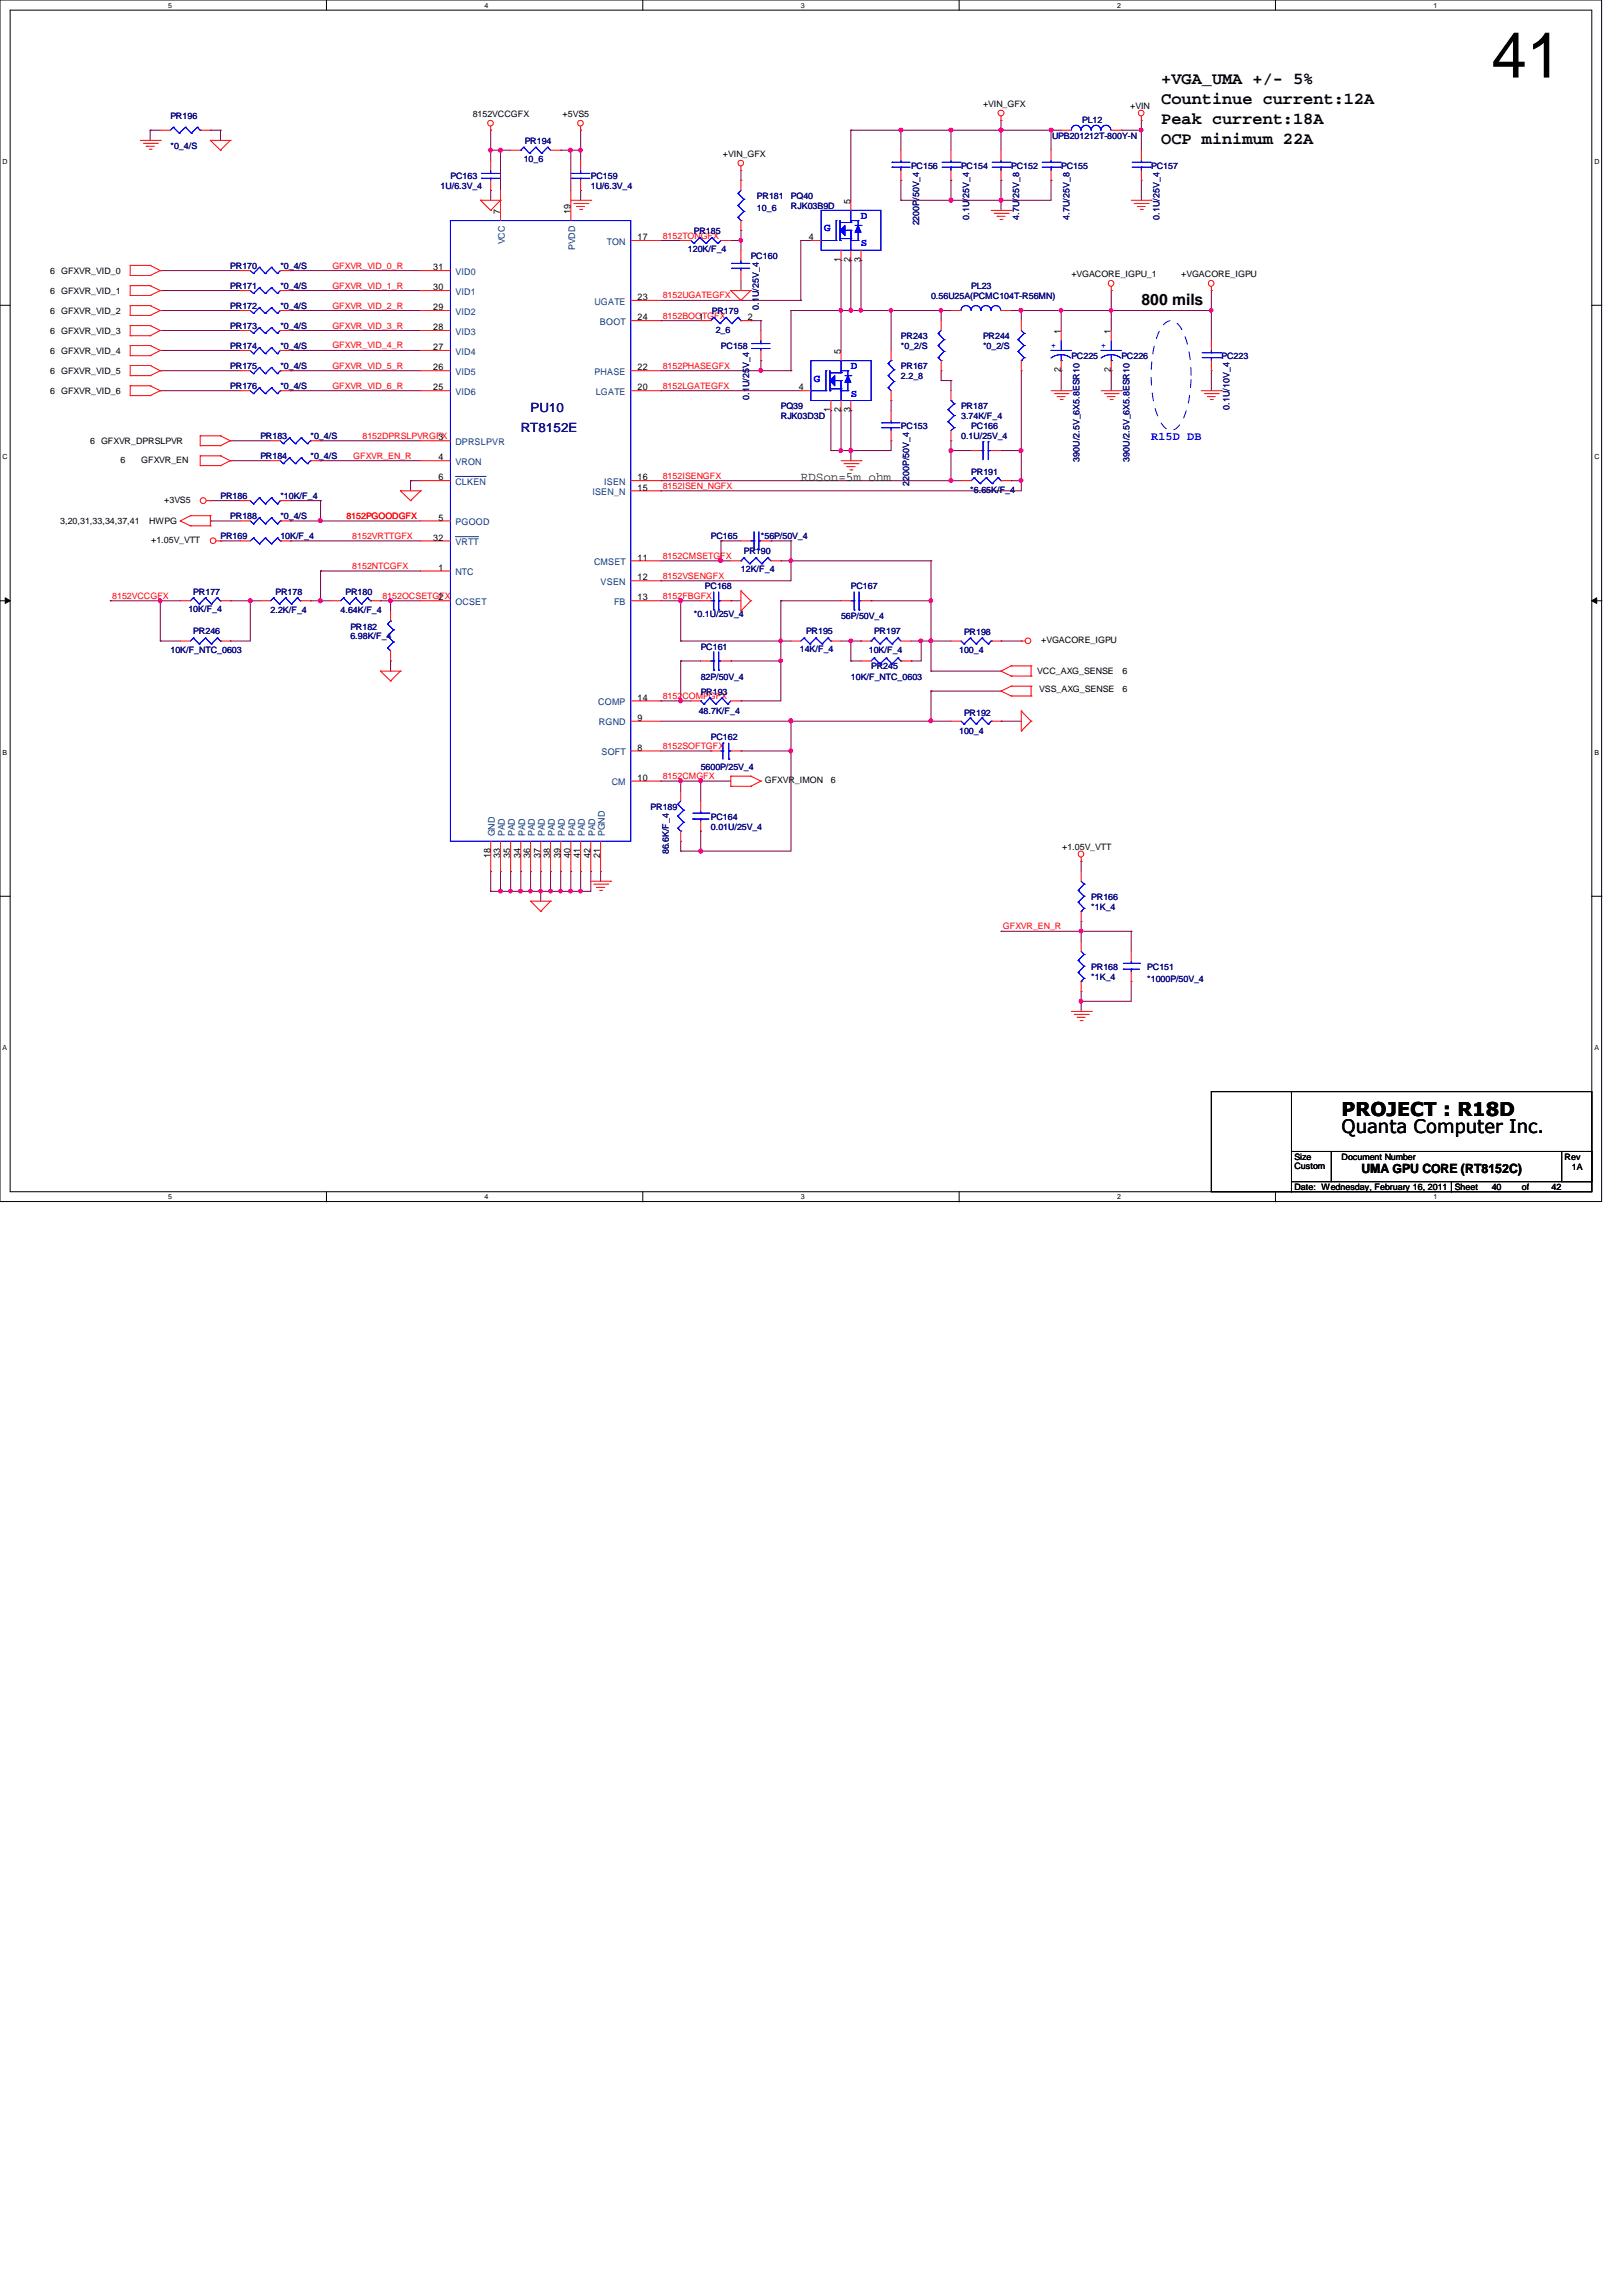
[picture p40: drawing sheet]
<svg xmlns="http://www.w3.org/2000/svg" width="210mm" height="297mm" viewBox="0 0 210 297" stroke-linecap="round" stroke-linejoin="round" font-family="sans-serif">
<defs><g id="words">
<text font-size="8.3" x="193" y="10">41</text>
<text font-size="2.5" x="173.6" y="144.4">PROJECT : R18D</text>
<text font-size="2.4" x="173.6" y="146.6">Quanta Computer Inc.</text>
<g font-size="2.2">
<text x="150.3" y="10.9">+VGA_UMA +/- 5%</text>
<text x="150.3" y="16.1">Peak current:18A</text>
<text x="150.3" y="13.5">Countinue current:12A</text>
<text x="150.3" y="18.7">OCP minimum 22A</text>
</g>
<text font-size="2" x="147.7" y="39.5">800 mils</text>
<g font-size="1.7" fill="#000080">
<text x="68.7" y="53.3">PU10</text>
<text x="67.4" y="55.9">RT8152E</text>
</g>
<text font-size="1.7" fill="#008000" x="103.6" y="62.2">RDSon=5m ohm</text>
<text font-size="1.7" x="176.2" y="151.8">UMA GPU CORE (RT8152C)</text>
<text font-size="1.5" fill="#00f" x="149" y="57">R15D DB</text>
<g font-size="1.4" fill="#00f">
<text x="106.6" y="29.9">G</text>
<text x="111.4" y="28.4">D</text>
<text x="111.4" y="31.9">S</text>
<text x="110.1" y="47.8">D</text>
<text x="105.3" y="49.4">G</text>
<text x="110.1" y="51.3">S</text>
</g>
<g font-size="1.2">
<text x="64.7" y="27.6" transform="rotate(-90 64.7 27.6)">7</text>
<text x="73.8" y="27.6" transform="rotate(-90 73.8 27.6)">19</text>
<text x="110.1" y="26.3" transform="rotate(-90 110.1 26.3)">5</text>
<text x="56" y="35">31</text>
<text x="82.5" y="31.1">17</text>
<text x="104.7" y="31.1">4</text>
<text x="108.8" y="33.9" transform="rotate(-90 108.8 33.9)">1</text>
<text x="110.1" y="33.9" transform="rotate(-90 110.1 33.9)">2</text>
<text x="111.4" y="33.9" transform="rotate(-90 111.4 33.9)">3</text>
<text x="56" y="40.1">29</text>
<text x="56" y="37.5">30</text>
<text x="82.5" y="38.8">23</text>
<text x="82.5" y="41.4">24</text>
<text x="90.4" y="41.4">1</text>
<text x="96.8" y="41.4">2</text>
<text x="56" y="47.9">26</text>
<text x="56" y="45.3">27</text>
<text x="56" y="42.7">28</text>
<text x="82.5" y="47.9">22</text>
<text x="108.8" y="45.8" transform="rotate(-90 108.8 45.8)">5</text>
<text x="137.3" y="43.2" transform="rotate(-90 137.3 43.2)">1</text>
<text x="143.8" y="43.2" transform="rotate(-90 143.8 43.2)">1</text>
<text x="56" y="50.5">25</text>
<text x="82.5" y="50.5">20</text>
<text x="103.4" y="50.5">4</text>
<text x="107.5" y="53.3" transform="rotate(-90 107.5 53.3)">1</text>
<text x="108.8" y="53.3" transform="rotate(-90 108.8 53.3)">2</text>
<text x="110.1" y="53.3" transform="rotate(-90 110.1 53.3)">3</text>
<text x="137.3" y="48.2" transform="rotate(-90 137.3 48.2)">2</text>
<text x="143.8" y="48.2" transform="rotate(-90 143.8 48.2)">2</text>
<text x="56.7" y="57">3</text>
<text x="56.7" y="59.6">4</text>
<text x="56.7" y="62.1">6</text>
<text x="82.5" y="63.5">15</text>
<text x="82.5" y="62.1">16</text>
<text x="56" y="69.9">32</text>
<text x="56.7" y="67.4">5</text>
<text x="56.7" y="73.8">1</text>
<text x="56.7" y="77.7">2</text>
<text x="82.5" y="72.5">11</text>
<text x="82.5" y="75.1">12</text>
<text x="82.5" y="77.7">13</text>
<text x="82.5" y="93.3">9</text>
<text x="82.5" y="90.6">14</text>
<text x="82.5" y="97.1">8</text>
<text x="82.5" y="101">10</text>
<text x="63.5" y="111" transform="rotate(-90 63.5 111)">18</text>
<text x="64.7" y="111" transform="rotate(-90 64.7 111)">33</text>
<text x="66" y="111" transform="rotate(-90 66 111)">35</text>
<text x="67.4" y="111" transform="rotate(-90 67.4 111)">34</text>
<text x="68.6" y="111" transform="rotate(-90 68.6 111)">36</text>
<text x="69.9" y="111" transform="rotate(-90 69.9 111)">37</text>
<text x="71.2" y="111" transform="rotate(-90 71.2 111)">38</text>
<text x="72.5" y="111" transform="rotate(-90 72.5 111)">39</text>
<text x="73.8" y="111" transform="rotate(-90 73.8 111)">40</text>
<text x="75.1" y="111" transform="rotate(-90 75.1 111)">41</text>
<text x="76.4" y="111" transform="rotate(-90 76.4 111)">42</text>
<text x="77.7" y="111" transform="rotate(-90 77.7 111)">21</text>
</g>
<g font-size="1.2" fill="#004080">
<text x="58.9" y="35.6">VID0</text>
<text x="65.3" y="31.6" transform="rotate(-90 65.3 31.6)">VCC</text>
<text x="74.4" y="32.4" transform="rotate(-90 74.4 32.4)">PVDD</text>
<text x="78.5" y="31.7">TON</text>
<text x="58.9" y="40.7">VID2</text>
<text x="58.9" y="38.1">VID1</text>
<text x="76.9" y="39.4">UGATE</text>
<text x="58.9" y="45.9">VID4</text>
<text x="58.9" y="43.3">VID3</text>
<text x="77.6" y="42">BOOT</text>
<text x="58.9" y="51.1">VID6</text>
<text x="58.9" y="48.5">VID5</text>
<text x="76.9" y="48.5">PHASE</text>
<text x="77.1" y="51.1">LGATE</text>
<text x="58.9" y="57.6">DPRSLPVR</text>
<text x="58.9" y="60.2">VRON</text>
<text x="58.9" y="62.7">CLKEN</text>
<text x="76.7" y="64.1">ISEN_N</text>
<text x="78.2" y="62.7">ISEN</text>
<text x="58.9" y="67.9">PGOOD</text>
<text x="58.9" y="70.5">VRTT</text>
<text x="58.9" y="74.4">NTC</text>
<text x="76.9" y="73.1">CMSET</text>
<text x="77.7" y="75.7">VSEN</text>
<text x="58.9" y="78.3">OCSET</text>
<text x="79.5" y="78.3">FB</text>
<text x="77.4" y="91.2">COMP</text>
<text x="77.5" y="93.9">RGND</text>
<text x="77.9" y="97.7">SOFT</text>
<text x="79.2" y="101.6">CM</text>
<text x="64.1" y="108.2" transform="rotate(-90 64.1 108.2)">GND</text>
<text x="65.3" y="108.2" transform="rotate(-90 65.3 108.2)">PAD</text>
<text x="66.6" y="108.2" transform="rotate(-90 66.6 108.2)">PAD</text>
<text x="67.9" y="108.2" transform="rotate(-90 67.9 108.2)">PAD</text>
<text x="69.2" y="108.2" transform="rotate(-90 69.2 108.2)">PAD</text>
<text x="70.5" y="108.2" transform="rotate(-90 70.5 108.2)">PAD</text>
<text x="71.8" y="108.2" transform="rotate(-90 71.8 108.2)">PAD</text>
<text x="73.1" y="108.2" transform="rotate(-90 73.1 108.2)">PAD</text>
<text x="74.4" y="108.2" transform="rotate(-90 74.4 108.2)">PAD</text>
<text x="75.7" y="108.2" transform="rotate(-90 75.7 108.2)">PAD</text>
<text x="77" y="108.2" transform="rotate(-90 77 108.2)">PAD</text>
<text x="78.3" y="108.2" transform="rotate(-90 78.3 108.2)">PGND</text>
</g>
<g font-size="1.1" fill="#000080">
<text x="22.1" y="15.4">PR196</text>
<text x="136.1" y="17.9">UPB201212T-800Y-N</text>
<text x="140" y="15.9">PL12</text>
<text x="22.1" y="19.3">*0_4/S</text>
<text x="58.3" y="23.2">PC163</text>
<text x="67.8" y="21">10_6</text>
<text x="67.9" y="18.6">PR194</text>
<text x="76.5" y="23.2">PC159</text>
<text x="117.9" y="21.8">PC156</text>
<text x="124.4" y="21.8">PC154</text>
<text x="130.9" y="21.8">PC152</text>
<text x="137.3" y="21.8">PC155</text>
<text x="149" y="21.8">PC157</text>
<text x="57" y="24.4">1U/6.3V_4</text>
<text x="76.5" y="24.4">1U/6.3V_4</text>
<text x="98" y="25.7">PR181</text>
<text x="98" y="27.3">10_6</text>
<text x="102.4" y="25.7">PQ40</text>
<text x="102.4" y="27">RJK03B9D</text>
<text x="119" y="29.2" transform="rotate(-90 119 29.2)">2200P/50V_4</text>
<text x="125.4" y="28.4" transform="rotate(-90 125.4 28.4)">0.1U/25V_4</text>
<text x="131.9" y="28.4" transform="rotate(-90 131.9 28.4)">4.7U/25V_8</text>
<text x="138.4" y="28.4" transform="rotate(-90 138.4 28.4)">4.7U/25V_8</text>
<text x="150" y="28.4" transform="rotate(-90 150 28.4)">0.1U/25V_4</text>
<text x="29.8" y="34.8">PR170</text>
<text x="36.3" y="34.8">*0_4/S</text>
<text x="89" y="32.6">120K/F_4</text>
<text x="89.8" y="30.3">PR185</text>
<text x="97.2" y="33.5">PC160</text>
<text x="29.8" y="40">PR172</text>
<text x="29.8" y="37.4">PR171</text>
<text x="36.3" y="40">*0_4/S</text>
<text x="36.3" y="37.4">*0_4/S</text>
<text x="92.1" y="40.6">PR179</text>
<text x="98.2" y="40" transform="rotate(-90 98.2 40)">0.1U/25V_4</text>
<text x="120.5" y="38.7">0.56U25A(PCMC104T-R56MN)</text>
<text x="125.7" y="37.4">PL23</text>
<text x="29.8" y="45.2">PR174</text>
<text x="29.8" y="47.8">PR175</text>
<text x="29.8" y="42.6">PR173</text>
<text x="36.3" y="45.2">*0_4/S</text>
<text x="36.3" y="47.8">*0_4/S</text>
<text x="36.3" y="42.6">*0_4/S</text>
<text x="92.6" y="43.1">2_6</text>
<text x="93.3" y="45.2">PC158</text>
<text x="116.6" y="43.9">PR243</text>
<text x="116.6" y="45.2">*0_2/S</text>
<text x="116.6" y="47.8">PR167</text>
<text x="127.2" y="43.9">PR244</text>
<text x="127.2" y="45.2">*0_2/S</text>
<text x="138.6" y="46.4">PC225</text>
<text x="145.1" y="46.4">PC226</text>
<text x="158.1" y="46.4">PC223</text>
<text x="29.8" y="50.3">PR176</text>
<text x="36.3" y="50.3">*0_4/S</text>
<text x="96.9" y="51.7" transform="rotate(-90 96.9 51.7)">0.1U/25V_4</text>
<text x="101" y="52.9">PQ39</text>
<text x="116.6" y="49.1">2.2_8</text>
<text x="124.4" y="52.9">PR187</text>
<text x="159.1" y="53" transform="rotate(-90 159.1 53)">0.1U/10V_4</text>
<text x="33.7" y="59.4">PR184</text>
<text x="33.7" y="56.8">PR183</text>
<text x="40.2" y="59.4">*0_4/S</text>
<text x="40.2" y="56.8">*0_4/S</text>
<text x="101" y="54.2">RJK03D3D</text>
<text x="116.6" y="55.5">PC153</text>
<text x="124.4" y="54.2">3.74K/F_4</text>
<text x="124.4" y="56.8">0.1U/25V_4</text>
<text x="125.7" y="55.5">PC166</text>
<text x="139.7" y="59.7" transform="rotate(-90 139.7 59.7)">390U/2.5V_6X5.8ESR10</text>
<text x="146.2" y="59.7" transform="rotate(-90 146.2 59.7)">390U/2.5V_6X5.8ESR10</text>
<text x="28.5" y="64.6">PR186</text>
<text x="36.3" y="64.6">*10K/F_4</text>
<text x="117.6" y="62.9" transform="rotate(-90 117.6 62.9)">2200P/50V_4</text>
<text x="125.6" y="63.8">*6.65K/F_4</text>
<text x="125.7" y="61.5">PR191</text>
<text x="28.5" y="69.8">PR169</text>
<text x="29.8" y="67.2">PR188</text>
<text x="36.3" y="69.8">10K/F_4</text>
<text x="36.3" y="67.2">*0_4/S</text>
<text x="92" y="69.8">PC165</text>
<text x="96.3" y="71.7">PR190</text>
<text x="98.5" y="69.8">*56P/50V_4</text>
<text x="25" y="76.9">PR177</text>
<text x="35.6" y="76.9">PR178</text>
<text x="44.7" y="76.9">PR180</text>
<text x="91.2" y="76.2">PC168</text>
<text x="95.9" y="74">12K/F_4</text>
<text x="110.1" y="76.2">PC167</text>
<text x="24.4" y="79.1">10K/F_4</text>
<text x="25" y="82.1">PR246</text>
<text x="35" y="79.2">2.2K/F_4</text>
<text x="44.1" y="79.2">4.64K/F_4</text>
<text x="45.3" y="81.4">PR182</text>
<text x="45.3" y="82.7">6.98K/F_4</text>
<text x="89.8" y="79.9">*0.1U/25V_4</text>
<text x="104.3" y="82.1">PR195</text>
<text x="108.8" y="80.1">56P/50V_4</text>
<text x="113.1" y="82.1">PR197</text>
<text x="124.8" y="82.2">PR198</text>
<text x="22.1" y="84.5">10K/F_NTC_0603</text>
<text x="90.7" y="84">PC161</text>
<text x="90.7" y="87.9">82P/50V_4</text>
<text x="90.7" y="89.9">PR193</text>
<text x="103.5" y="84.4">14K/F_4</text>
<text x="110.1" y="87.9">10K/F_NTC_0603</text>
<text x="112.4" y="84.5">10K/F_4</text>
<text x="112.7" y="86.6">PR245</text>
<text x="124.1" y="84.5">100_4</text>
<text x="90.4" y="92.3">48.7K/F_4</text>
<text x="92" y="95.7">PC162</text>
<text x="124.1" y="94.9">100_4</text>
<text x="124.8" y="92.6">PR192</text>
<text x="90.7" y="99.6">5600P/25V_4</text>
<text x="84.2" y="104.7">PR189</text>
<text x="92" y="106">PC164</text>
<text x="92" y="107.4">0.01U/25V_4</text>
<text x="86.6" y="110.5" transform="rotate(-90 86.6 110.5)">86.6K/F_4</text>
<text x="141.2" y="116.4">PR166</text>
<text x="141.2" y="117.7">*1K_4</text>
<text x="141.2" y="125.5">PR168</text>
<text x="148.5" y="125.5">PC151</text>
<text x="141.2" y="126.8">*1K_4</text>
<text x="148.5" y="127">*1000P/50V_4</text>
</g>
<g font-size="1.1">
<text x="61.2" y="15.1">8152VCCGFX</text>
<text x="72.8" y="15.1">+5VS5</text>
<text x="127.2" y="13.8">+VIN_GFX</text>
<text x="146.3" y="14.1">+VIN</text>
<text x="93.6" y="20.3">+VIN_GFX</text>
<text x="6.5" y="35.4">6 GFXVR_VID_0</text>
<text x="138.6" y="35.8">+VGACORE_IGPU_1</text>
<text x="152.9" y="35.8">+VGACORE_IGPU</text>
<text x="6.5" y="38.1">6 GFXVR_VID_1</text>
<text x="6.5" y="40.6">6 GFXVR_VID_2</text>
<text x="6.5" y="45.8">6 GFXVR_VID_4</text>
<text x="6.5" y="43.2">6 GFXVR_VID_3</text>
<text x="6.5" y="48.4">6 GFXVR_VID_5</text>
<text x="6.5" y="51">6 GFXVR_VID_6</text>
<text x="11.7" y="57.5">6 GFXVR_DPRSLPVR</text>
<text x="15.6" y="59.9">6</text>
<text x="18.3" y="59.9">GFXVR_EN</text>
<text x="21.3" y="65.1">+3VS5</text>
<text x="7.8" y="67.8">3,20,31,33,34,37,41</text>
<text x="19.3" y="67.8">HWPG</text>
<text x="19.6" y="70.3">+1.05V_VTT</text>
<text x="134.7" y="83.2">+VGACORE_IGPU</text>
<text x="134.2" y="87.2">VCC_AXG_SENSE</text>
<text x="134.5" y="89.6">VSS_AXG_SENSE</text>
<text x="145.2" y="89.6">6</text>
<text x="145.2" y="87.2">6</text>
<text x="99" y="101.3">GFXVR_IMON</text>
<text x="107.5" y="101.3">6</text>
<text x="137.5" y="109.9">+1.05V_VTT</text>
<text x="167.5" y="150.1">Size</text>
<text x="167.5" y="154">Date: Wednesday, February 16, 2011</text>
<text x="167.5" y="151.3">Custom</text>
<text x="173.6" y="150.1">Document Number</text>
<text x="188.3" y="154">Sheet</text>
<text x="193" y="154">40</text>
<text x="196.9" y="154">of</text>
<text x="200.8" y="154">42</text>
<text x="202.5" y="150.1">Rev</text>
<text x="203.4" y="151.4">1A</text>
</g>
<g font-size="1.1" fill="#f00">
<text x="43" y="34.8">GFXVR_VID_0_R</text>
<text x="85.8" y="30.9">8152TONGFX</text>
<text x="43" y="39.9">GFXVR_VID_2_R</text>
<text x="43" y="37.3">GFXVR_VID_1_R</text>
<text x="85.8" y="41.2">8152BOOTGFX</text>
<text x="85.8" y="38.6">8152UGATEGFX</text>
<text x="43" y="42.5">GFXVR_VID_3_R</text>
<text x="43" y="47.7">GFXVR_VID_5_R</text>
<text x="43" y="45.1">GFXVR_VID_4_R</text>
<text x="85.8" y="47.7">8152PHASEGFX</text>
<text x="43" y="50.3">GFXVR_VID_6_R</text>
<text x="85.8" y="50.3">8152LGATEGFX</text>
<text x="45.7" y="59.4">GFXVR_EN_R</text>
<text x="46.9" y="56.8">8152DPRSLPVRGFX</text>
<text x="85.8" y="63.2">8152ISEN_NGFX</text>
<text x="85.8" y="61.9">8152ISENGFX</text>
<text x="44.8" y="67.1">8152PGOODGFX</text>
<text x="45.6" y="69.7">8152VRTTGFX</text>
<text x="14.5" y="77.5">8152VCCGFX</text>
<text x="45.6" y="73.6">8152NTCGFX</text>
<text x="49.5" y="77.5">8152OCSETGFX</text>
<text x="85.8" y="74.9">8152VSENGFX</text>
<text x="85.8" y="77.5">8152FBGFX</text>
<text x="85.8" y="72.3">8152CMSETGFX</text>
<text x="85.8" y="90.4">8152COMPGFX</text>
<text x="85.8" y="100.8">8152CMGFX</text>
<text x="85.8" y="96.9">8152SOFTGFX</text>
<text x="129.8" y="120.2">GFXVR_EN_R</text>
</g>
<g font-size="1.1" fill="#00f">
<text x="136" y="45">+</text>
<text x="142.5" y="45">+</text>
</g>
<g font-size=".9">
<text x="21.8" y="1">5</text>
<text x="62.7" y="1">4</text>
<text x="103.6" y="1">3</text>
<text x="144.6" y="1">2</text>
<text x="185.5" y="1">1</text>
<text x=".3" y="21.2">D</text>
<text x="206.3" y="21.2">D</text>
<text x=".3" y="59.4">C</text>
<text x="206.3" y="59.4">C</text>
<text x=".3" y="97.6">B</text>
<text x="206.3" y="97.6">B</text>
<text x=".3" y="135.8">A</text>
<text x="206.3" y="135.8">A</text>
<text x="21.8" y="155.2">5</text>
<text x="62.7" y="155.2">4</text>
<text x="103.6" y="155.2">3</text>
<text x="144.6" y="155.2">2</text>
<text x="185.5" y="155.2">1</text>
</g>
</g></defs>
<path d="M0 0h207.3v155.4h-207.3zM1.3 1.3h204.7v152.9h-204.7z" fill="none" stroke="#000" stroke-width=".13"/>
<g fill="#fff">
<path d="M21.8 .2h.5v1h-.5z"/>
<path d="M21.8 154.3h.5v1.1h-.5z"/>
</g>
<path d="M42.2 0v1.3M42.2 154.2v1.3" fill="none" stroke="#000" stroke-width=".13"/>
<g fill="#fff">
<path d="M62.7 .2h.5v1h-.5z"/>
<path d="M62.7 154.3h.5v1.1h-.5z"/>
</g>
<path d="M83.2 0v1.3M83.2 154.2v1.3" fill="none" stroke="#000" stroke-width=".13"/>
<g fill="#fff">
<path d="M103.6 .2h.5v1h-.5z"/>
<path d="M103.6 154.3h.5v1.1h-.5z"/>
</g>
<path d="M124.1 0v1.3M124.1 154.2v1.3" fill="none" stroke="#000" stroke-width=".13"/>
<g fill="#fff">
<path d="M144.6 .2h.5v1h-.5z"/>
<path d="M144.6 154.3h.5v1.1h-.5z"/>
</g>
<path d="M165.1 0v1.3M165.1 154.2v1.3" fill="none" stroke="#000" stroke-width=".13"/>
<g fill="#fff">
<path d="M185.5 .2h.5v1h-.5z"/>
<path d="M185.5 154.3h.5v1.1h-.5z"/>
<path d="M.3 20.4h.7v1h-.7z"/>
<path d="M206.3 20.4h.7v1h-.7z"/>
<path d="M.3 58.6h.7v1h-.7z"/>
<path d="M206.3 58.6h.7v1h-.7z"/>
</g>
<path d="M0 39.5h1.3M206 39.5h1.3" fill="none" stroke="#000" stroke-width=".13"/>
<g fill="#fff">
<path d="M.3 96.8h.6v1h-.6z"/>
<path d="M206.3 96.8h.6v1h-.6z"/>
</g>
<path d="M0 77.7h1.3M.7 77.3l.6 .4-.6 .4zM206 77.7l.6-.4v.8zM206 77.7h1.3" fill="none" stroke="#000" stroke-width=".13"/>
<path d="M.7 77.3l.6 .4-.6 .4zM206 77.7l.6-.4v.8z" fill="#000"/>
<g fill="#fff">
<path d="M.3 135h.6v1.1h-.6z"/>
<path d="M206.3 135h.6v1.1h-.6z"/>
</g>
<path d="M0 116h1.3M206 116h1.3" fill="none" stroke="#000" stroke-width=".13"/>
<path d="M132.2 40.2h.1M132.2 40.2h5.1M27.2 67.4h.1M27.2 67.4h3.9M102.4 72.6h.1M102.4 72.6v2.5" fill="none" stroke="#800040" stroke-width=".13"/>
<path d="M102.2 72.4h.3l.1 .1-.1 .2-.2 .1-.1-.1z" fill-rule="evenodd" fill="#f0f"/>
<path d="M102.2 72.4h.3l.1 .1-.1 .2-.2 .1-.1-.1z" fill="none" stroke="#f0f" stroke-width=".13"/>
<path d="M95.9 31.1h.1M95.9 31.1v1.3" fill="none" stroke="#800040" stroke-width=".13"/>
<path d="M95.7 30.9h.3l.1 .2-.1 .1-.2 .1-.1-.1z" fill-rule="evenodd" fill="#f0f"/>
<path d="M95.7 30.9h.3l.1 .2-.1 .1-.2 .1-.1-.1z" fill="none" stroke="#f0f" stroke-width=".13"/>
<path d="M94.6 31.1h.1M94.6 31.1h1.3M50.5 77.7h.1M50.5 77.7h3.9" fill="none" stroke="#800040" stroke-width=".13"/>
<path d="M50.4 77.5h.1l.2 .1v.3l-.2 .1-.1-.1z" fill-rule="evenodd" fill="#f0f"/>
<path d="M50.4 77.5h.1l.2 .1v.3l-.2 .1-.1-.1z" fill="none" stroke="#f0f" stroke-width=".13"/>
<path d="M102.4 97.2h.1M102.4 97.2v12.9" fill="none" stroke="#800040" stroke-width=".13"/>
<path d="M102.2 97l.1-.1 .2 .1v.3l-.2 .1-.1-.1z" fill-rule="evenodd" fill="#f0f"/>
<path d="M102.2 97l.1-.1 .2 .1v.3l-.2 .1-.1-.1z" fill="none" stroke="#f0f" stroke-width=".13"/>
<path d="M85.5 75.1h.1M85.5 75.1h16.9M120.5 82.9h.1M120.5 82.9v3.9M120.5 82.9h2.6" fill="none" stroke="#800040" stroke-width=".13"/>
<path d="M120.3 82.7h.3l.1 .2-.1 .2h-.2h-.1z" fill-rule="evenodd" fill="#f0f"/>
<path d="M120.3 82.7h.3l.1 .2-.1 .2h-.2h-.1z" fill="none" stroke="#f0f" stroke-width=".13"/>
<path d="M41.5 73.9h.1M41.5 73.9v3.8M108.8 82.9h1.3M110.1 82.9h.1" fill="none" stroke="#800040" stroke-width=".13"/>
<circle cx="110.1" cy="82.9" r=".25" fill="#f0f"/>
<circle cx="110.1" cy="82.9" r=".25" fill="none" stroke="#f0f" stroke-width=".13"/>
<g fill="none" stroke="#800040" stroke-width=".13">
<path d="M19.4 16.8h.1M19.4 16.8h1.3M19.4 16.8v1.4M27.2 16.8h.1M27.2 16.8h1.3M28.5 16.8h.1M28.5 16.8v1.4M110.1 85.5h.1M110.1 82.9h.1M110.1 85.5h1.3M110.1 82.9v2.6M119.2 82.9h.1"/>
<path d="M119.2 82.9v2.6"/>
</g>
<circle cx="119.2" cy="82.9" r=".25" fill="#f0f"/>
<circle cx="119.2" cy="82.9" r=".25" fill="none" stroke="#f0f" stroke-width=".13"/>
<g fill="none" stroke="#800040" stroke-width=".13">
<path d="M95.9 23.3h.1M95.9 22.1v1.2M143.8 37.6h.1M143.8 37.6v2.6M98.5 48h3.9M102.4 48h.1M121.8 49.2h.1M121.8 49.2h1.3M40.2 77.7h.1M40.2 77.7h1.3M41.5 73.9h.1M41.5 73.9h12.9"/>
<path d="M49.2 77.7h.1M49.2 77.7h1.3M117.9 85.5h.1M117.9 85.5h1.3M120.5 86.8h.1M120.5 89.4h.1M120.5 86.8h9M120.5 89.4v3.9M90.7 101h.1M90.7 101h3.9"/>
</g>
<circle cx="90.7" cy="101" r=".25" fill="#f0f"/>
<circle cx="90.7" cy="101" r=".25" fill="none" stroke="#f0f" stroke-width=".13"/>
<path d="M29.8 57h.1M29.8 57h5.2M41.5 59.6h.1M41.5 59.6h12.9M32.4 77.7h.1M32.4 77.7h1.3M85.5 63.5h.1M85.5 63.5h46.7M101 77.7h.1M101 77.7h7.8" fill="none" stroke="#800040" stroke-width=".13"/>
<circle cx="32.4" cy="77.7" r=".26" fill="#f0f"/>
<circle cx="32.4" cy="77.7" r=".26" fill="none" stroke="#f0f" stroke-width=".13"/>
<path d="M94.6 77.7h.1M94.6 77.7h1.3M123.1 62.2h.1M123.1 62.2h1.3" fill="none" stroke="#800040" stroke-width=".13"/>
<circle cx="123.1" cy="62.2" r=".25" fill="#f0f"/>
<circle cx="123.1" cy="62.2" r=".25" fill="none" stroke="#f0f" stroke-width=".13"/>
<path d="M139.9 129.5h.1M139.9 129.5v1.4" fill="none" stroke="#800040" stroke-width=".13"/>
<path d="M139.7 129.3h.2l.2 .1-.1 .3-.1 .1-.2-.1z" fill-rule="evenodd" fill="#f0f"/>
<path d="M139.7 129.3h.2l.2 .1-.1 .3-.1 .1-.2-.1z" fill="none" stroke="#f0f" stroke-width=".13"/>
<path d="M143.8 40.2h.1M143.8 40.2h13" fill="none" stroke="#800040" stroke-width=".13"/>
<path d="M143.6 40h.3l.1 .1-.1 .2-.1 .1-.2-.1z" fill-rule="evenodd" fill="#f0f"/>
<path d="M143.6 40h.3l.1 .1-.1 .2-.1 .1-.2-.1z" fill="none" stroke="#f0f" stroke-width=".13"/>
<path d="M123.1 16.8h.1M123.1 16.8h6.4M108.8 53.1h.1M108.8 53.1v5.2M115.3 51.8h.1M115.3 51.8v1.3" fill="none" stroke="#800040" stroke-width=".13"/>
<circle cx="129.5" cy="16.8" r=".25" fill="#f0f"/>
<circle cx="129.5" cy="16.8" r=".25" fill="none" stroke="#f0f" stroke-width=".13"/>
<circle cx="123.1" cy="16.8" r=".25" fill="#f0f"/>
<circle cx="123.1" cy="16.8" r=".25" fill="none" stroke="#f0f" stroke-width=".13"/>
<path d="M129.5 23.3h.1M129.5 23.3v2.6" fill="none" stroke="#800040" stroke-width=".13"/>
<circle cx="129.5" cy="25.9" r=".26" fill="#f0f"/>
<circle cx="129.5" cy="25.9" r=".26" fill="none" stroke="#f0f" stroke-width=".13"/>
<path d="M116.6 25.9h.1M116.6 25.9h6.5M129.5 25.9h.1M129.5 25.9v1.3M110.1 53.1h.1M110.1 53.1v5.2" fill="none" stroke="#800040" stroke-width=".13"/>
<circle cx="110.1" cy="58.3" r=".26" fill="#f0f"/>
<circle cx="110.1" cy="58.3" r=".26" fill="none" stroke="#f0f" stroke-width=".13"/>
<path d="M116.6 16.8h.1M116.6 16.8h6.5M116.6 16.8v2.6M123.1 16.8h.1M123.1 16.8v2.6M129.5 16.8h.1M129.5 16.8v2.6M107.5 58.3h.1M107.5 53.1h.1M107.5 58.3h1.3M107.5 53.1v5.2" fill="none" stroke="#800040" stroke-width=".13"/>
<circle cx="116.6" cy="16.8" r=".25" fill="#f0f"/>
<circle cx="116.6" cy="16.8" r=".25" fill="none" stroke="#f0f" stroke-width=".13"/>
<path d="M116.6 23.3h.1M116.6 23.3v2.6M123.1 25.9h.1M123.1 25.9h6.4" fill="none" stroke="#800040" stroke-width=".13"/>
<circle cx="123.1" cy="25.9" r=".26" fill="#f0f"/>
<circle cx="123.1" cy="25.9" r=".26" fill="none" stroke="#f0f" stroke-width=".13"/>
<path d="M123.1 23.3h.1M123.1 23.3v2.6M108.8 58.3h.1M108.8 58.3h1.3M110.1 58.3h.1M110.1 58.3v1.3M156.8 48h.1M156.8 40.2h.1M156.8 40.2v3.9M156.8 48v2.5" fill="none" stroke="#800040" stroke-width=".13"/>
<path d="M108.6 58.1l.2-.1 .2 .2v.3h-.2h-.2z" fill-rule="evenodd" fill="#f0f"/>
<path d="M108.6 58.1l.2-.1 .2 .2v.3h-.2h-.2z" fill="none" stroke="#f0f" stroke-width=".13"/>
<path d="M110.1 58.3h.1M110.1 58.3h5.2M111.4 40.2h.1M111.4 40.2h3.9M115.3 40.2h.1M115.3 40.2v5.1" fill="none" stroke="#800040" stroke-width=".13"/>
<path d="M111.2 40h.4v.1v.2l-.2 .1-.2-.1z" fill-rule="evenodd" fill="#f0f"/>
<path d="M111.2 40h.4v.1v.2l-.2 .1-.2-.1z" fill="none" stroke="#f0f" stroke-width=".13"/>
<path d="M129.5 15.6h.1M129.5 15.6v1.2M137.3 40.2h.1M137.3 40.2v2.6M137.3 40.2h6.5M143.8 40.2h.1M143.8 40.2v2.6" fill="none" stroke="#800040" stroke-width=".13"/>
<path d="M137.1 40h.4v.1v.2l-.2 .1-.2-.1z" fill-rule="evenodd" fill="#f0f"/>
<path d="M137.1 40h.4v.1v.2l-.2 .1-.2-.1z" fill="none" stroke="#f0f" stroke-width=".13"/>
<path d="M110.1 33.7h.1M110.1 33.7v6.5M111.4 33.7h.1M111.4 33.7v6.5h-1.3M108.8 40.2h.1M108.8 40.2v5.1M110.1 40.2h.1M115.3 57h.1M115.3 57v1.3" fill="none" stroke="#800040" stroke-width=".13"/>
<circle cx="110.1" cy="40.1" r=".25" fill="#f0f"/>
<circle cx="110.1" cy="40.1" r=".25" fill="none" stroke="#f0f" stroke-width=".13"/>
<g fill="none" stroke="#800040" stroke-width=".13">
<path d="M110.1 16.8h.1M110.1 16.8v9.1M108.8 33.7h.1M108.8 33.7v6.5h-6.4M41.5 57h.1M41.5 57h12.9M85.5 41.5h.1M85.5 41.5h5.2M97.2 41.5h.1M97.2 41.5h1.3M98.5 41.5h.1M98.5 41.5v1.3"/>
<path d="M102.4 40.2h.1M50.5 77.7h.1M50.5 77.7v1.3M94.6 85.5h.1M101 82.9h.1M101 82.9v2.6h-6.4M110.1 82.9h1.3M111.4 82.9h.1M119.2 82.9h1.3M120.5 93.3h.1M120.5 82.9h.1M120.5 93.3h2.6"/>
</g>
<path d="M100.9 82.7h.3l.1 .2-.1 .2h-.2h-.1z" fill-rule="evenodd" fill="#f0f"/>
<path d="M100.9 82.7h.3l.1 .2-.1 .2h-.2h-.1z" fill="none" stroke="#f0f" stroke-width=".13"/>
<path d="M85.5 48h13M98.5 48h.1M27.2 64.8h.1M27.2 64.8h3.9M28.5 70h.1M28.5 70h2.6M85.5 77.7h2.6M88.1 77.7h.1M101 77.7h.1M101 77.7v5.2M50.5 85.5h.1M50.5 85.5v1.3" fill="none" stroke="#800040" stroke-width=".13"/>
<path d="M98.3 47.7h.1l.2 .1v.3l-.2 .1-.1-.1z" fill-rule="evenodd" fill="#f0f"/>
<path d="M98.3 47.7h.1l.2 .1v.3l-.2 .1-.1-.1z" fill="none" stroke="#f0f" stroke-width=".13"/>
<path d="M98.5 46.7h.1M98.5 46.7v1.3M88.1 90.7h.1M88.1 85.5h.1M88.1 90.7h1.3M88.1 85.5v5.2M101 82.9h.1M101 82.9h1.4" fill="none" stroke="#800040" stroke-width=".13"/>
<path d="M87.9 90.5l.2-.1 .2 .1-.1 .4h-.1h-.2z" fill-rule="evenodd" fill="#f0f"/>
<path d="M87.9 90.5l.2-.1 .2 .1-.1 .4h-.1h-.2z" fill="none" stroke="#f0f" stroke-width=".13"/>
<path d="M95.9 29.8h.1M95.9 29.8v1.3M88.1 77.7h.1M88.1 77.7v5.2M88.1 85.5h.1M88.1 85.5h2.6M95.9 90.7h.1M95.9 90.7h5.1" fill="none" stroke="#800040" stroke-width=".13"/>
<path d="M87.9 77.5h.2l.2 .1-.1 .3-.1 .1-.2-.1z" fill-rule="evenodd" fill="#f0f"/>
<path d="M87.9 77.5h.2l.2 .1-.1 .3-.1 .1-.2-.1z" fill="none" stroke="#f0f" stroke-width=".13"/>
<path d="M136 16.8h.1M136 16.8h1.3M88.1 82.9h.1M88.1 82.9h12.9" fill="none" stroke="#800040" stroke-width=".13"/>
<circle cx="136" cy="16.8" r=".25" fill="#f0f"/>
<circle cx="136" cy="16.8" r=".25" fill="none" stroke="#f0f" stroke-width=".13"/>
<path d="M63.5 19.4h.1M63.5 19.4v1.3M64.8 19.4h.1M64.8 19.4h1.3M73.9 19.4h.1M73.9 19.4h1.2M136 16.8h.1M136 16.8v2.6M63.5 24.6h.1M63.5 24.6v1.3" fill="none" stroke="#800040" stroke-width=".13"/>
<path d="M74.9 19.2h.2l.2 .1v.3l-.2 .1-.2-.1z" fill-rule="evenodd" fill="#f0f"/>
<path d="M74.9 19.2h.2l.2 .1v.3l-.2 .1-.2-.1z" fill="none" stroke="#f0f" stroke-width=".13"/>
<g fill="none" stroke="#800040" stroke-width=".13">
<path d="M75.1 19.4h.1M75.1 19.4v1.3M75.1 24.6h.1M75.1 24.6v1.3M95.9 37.6h.1M95.9 36.3v1.3M102.4 72.6h.1M102.4 72.6h18.1M85.5 90.7h.1M85.5 90.7h2.6M120.5 89.4h.1M120.5 89.4h9"/>
<path d="M129.5 93.3h.1M129.5 93.3h2.7M85.5 101h.1M85.5 101h2.6M88.1 101h.1M88.1 101v1.4"/>
</g>
<path d="M87.9 100.9h.3l.1 .1-.1 .2-.1 .1-.2-.1z" fill-rule="evenodd" fill="#f0f"/>
<path d="M87.9 100.9h.3l.1 .1-.1 .2-.1 .1-.2-.1z" fill="none" stroke="#f0f" stroke-width=".13"/>
<path d="M88.1 101h.1M88.1 108.8h.1M88.1 110.1h.1M88.1 101h2.6M88.1 108.8v1.3M90.7 101h.1M90.7 107.5h.1M90.7 101v2.6M90.7 107.5v2.6h-2.6" fill="none" stroke="#800040" stroke-width=".13"/>
<circle cx="90.7" cy="110.1" r=".26" fill="#f0f"/>
<circle cx="90.7" cy="110.1" r=".26" fill="none" stroke="#f0f" stroke-width=".13"/>
<path d="M85.5 93.3h16.9M102.4 93.3h.1M90.7 110.1h.1M90.7 110.1h11.7" fill="none" stroke="#800040" stroke-width=".13"/>
<path d="M102.2 93.1l.1-.1 .2 .1v.3l-.2 .1-.1-.1z" fill-rule="evenodd" fill="#f0f"/>
<path d="M102.2 93.1l.1-.1 .2 .1v.3l-.2 .1-.1-.1z" fill="none" stroke="#f0f" stroke-width=".13"/>
<path d="M102.4 93.3h.1M102.4 93.3h18.1" fill="none" stroke="#800040" stroke-width=".13"/>
<path d="M120.3 93.1l.1-.1 .3 .1-.1 .3-.2 .1-.1-.1z" fill-rule="evenodd" fill="#f0f"/>
<path d="M120.3 93.1l.1-.1 .3 .1-.1 .3-.2 .1-.1-.1z" fill="none" stroke="#f0f" stroke-width=".13"/>
<path d="M102.2 93.1l.1-.1 .2 .1v.3l-.2 .1-.1-.1z" fill-rule="evenodd" fill="#f0f"/>
<path d="M102.2 93.1l.1-.1 .2 .1v.3l-.2 .1-.1-.1z" fill="none" stroke="#f0f" stroke-width=".13"/>
<path d="M101 85.5h.1M101 85.5v5.2" fill="none" stroke="#800040" stroke-width=".13"/>
<path d="M100.9 85.3h.3l.1 .2-.1 .1-.2 .1-.1-.1z" fill-rule="evenodd" fill="#f0f"/>
<path d="M100.9 85.3h.3l.1 .2-.1 .1-.2 .1-.1-.1z" fill="none" stroke="#f0f" stroke-width=".13"/>
<path d="M75.1 16.8h.1M75.1 16.8v2.6M123.1 58.3h.1M123.1 58.3v3.9M117.9 82.9h1.3M119.2 82.9h.1" fill="none" stroke="#800040" stroke-width=".13"/>
<circle cx="123.1" cy="58.3" r=".26" fill="#f0f"/>
<circle cx="123.1" cy="58.3" r=".26" fill="none" stroke="#f0f" stroke-width=".13"/>
<path d="M85.5 38.9h18.1M103.6 38.9h.1M123.1 58.3h.1M123.1 58.3h2.6M20.7 77.7h.1M20.7 77.7h2.6M88.1 77.7h.1M88.1 77.7h2.6" fill="none" stroke="#800040" stroke-width=".13"/>
<path d="M20.5 77.5h.2l.2 .1v.3l-.2 .1-.2-.1z" fill-rule="evenodd" fill="#f0f"/>
<path d="M20.5 77.5h.2l.2 .1v.3l-.2 .1-.2-.1z" fill="none" stroke="#f0f" stroke-width=".13"/>
<path d="M120.5 77.7h.1M120.5 77.7v5.2" fill="none" stroke="#800040" stroke-width=".13"/>
<path d="M120.3 82.7h.3l.1 .2-.1 .2h-.2h-.1z" fill-rule="evenodd" fill="#f0f"/>
<path d="M120.3 82.7h.3l.1 .2-.1 .2h-.2h-.1z" fill="none" stroke="#f0f" stroke-width=".13"/>
<path d="M120.3 77.5h.1l.3 .1-.1 .3-.2 .1-.1-.1z" fill-rule="evenodd" fill="#f0f"/>
<path d="M120.3 77.5h.1l.3 .1-.1 .3-.2 .1-.1-.1z" fill="none" stroke="#f0f" stroke-width=".13"/>
<g fill="none" stroke="#800040" stroke-width=".13">
<path d="M136 23.3h.1M136 23.3v2.6M132.2 58.3h.1M132.2 58.3v3.9h-1.3M14.3 77.7h.1M14.3 77.7h6.4M20.7 77.7h.1M20.7 77.7v5.2M37.6 70h.1M37.6 70h16.8M93.3 70h.1M93.3 70h2.6"/>
<path d="M93.3 70v2.6M130.9 62.2h.1M20.7 82.9h.1M20.7 82.9h2.6"/>
</g>
<circle cx="93.3" cy="72.5" r=".25" fill="#f0f"/>
<circle cx="93.3" cy="72.5" r=".25" fill="none" stroke="#f0f" stroke-width=".13"/>
<g fill="none" stroke="#800040" stroke-width=".13">
<path d="M129.5 25.9h.1M129.5 25.9h6.5M29.8 77.7h.1M29.8 77.7h2.6M32.4 77.7h.1M32.4 77.7v5.2h-2.6M37.6 64.8h.1M37.6 64.8h3.9M53.1 62.2h.1M53.1 62.2h1.3M53.1 62.2v1.3M99.8 70h.1"/>
<path d="M99.8 70h2.6M112.7 77.7h.1M112.7 77.7h7.8M29.8 82.9h.1M139.9 119.2h.1M139.9 111.4h.1M139.9 111.4v1.3M139.9 119.2v2.6M129.5 120.5h.1M129.5 120.5h16.9M139.9 128.3h.1M139.9 120.5h.1"/>
<path d="M139.9 129.5h.1M139.9 128.3v1.2M146.4 120.5h.1M146.4 127h.1M146.4 120.5v2.6M146.4 127v2.5h-6.5"/>
</g>
<path d="M139.7 120.3h.3l.1 .1-.1 .2-.1 .1-.2-.1z" fill-rule="evenodd" fill="#f0f"/>
<path d="M139.7 120.3h.3l.1 .1-.1 .2-.1 .1-.2-.1z" fill="none" stroke="#f0f" stroke-width=".13"/>
<path d="M64.8 19.4h.1M64.8 19.4v5.2" fill="none" stroke="#800040" stroke-width=".13"/>
<circle cx="64.8" cy="19.4" r=".26" fill="#f0f"/>
<circle cx="64.8" cy="19.4" r=".26" fill="none" stroke="#f0f" stroke-width=".13"/>
<path d="M63.5 19.4h.1M63.5 16.8h.1M63.5 19.4h1.3M63.5 16.8v2.6M93.3 72.6h.1M93.3 72.6h1.3M120.5 72.6h.1M120.5 72.6v5.1" fill="none" stroke="#800040" stroke-width=".13"/>
<path d="M63.3 19.2h.2l.2 .1-.1 .3-.1 .1-.2-.1z" fill-rule="evenodd" fill="#f0f"/>
<path d="M63.3 19.2h.2l.2 .1-.1 .3-.1 .1-.2-.1z" fill="none" stroke="#f0f" stroke-width=".13"/>
<path d="M41.5 64.8h.1M41.5 64.8v2.6M63.5 112.7h.1M63.5 115.3h.1M63.5 112.7v2.6M64.8 112.7h.1M64.8 112.7v2.6h-1.3" fill="none" stroke="#800040" stroke-width=".13"/>
<circle cx="64.8" cy="115.3" r=".25" fill="#f0f"/>
<circle cx="64.8" cy="115.3" r=".25" fill="none" stroke="#f0f" stroke-width=".13"/>
<path d="M64.8 115.3h.1M66.1 112.7h.1M66.1 115.3h.1M66.1 112.7v2.6M67.4 112.7h.1M67.4 112.7v2.6h-2.6" fill="none" stroke="#800040" stroke-width=".13"/>
<circle cx="67.4" cy="115.3" r=".25" fill="#f0f"/>
<circle cx="67.4" cy="115.3" r=".25" fill="none" stroke="#f0f" stroke-width=".13"/>
<path d="M65.9 115.1h.3l.1 .2-.1 .1-.2 .1-.1-.1z" fill-rule="evenodd" fill="#f0f"/>
<path d="M65.9 115.1h.3l.1 .2-.1 .1-.2 .1-.1-.1z" fill="none" stroke="#f0f" stroke-width=".13"/>
<path d="M73.9 115.3h.1M73.9 115.3h1.2" fill="none" stroke="#800040" stroke-width=".13"/>
<circle cx="73.8" cy="115.3" r=".25" fill="#f0f"/>
<circle cx="73.8" cy="115.3" r=".25" fill="none" stroke="#f0f" stroke-width=".13"/>
<path d="M68.7 112.7h.1M68.7 112.7v2.6" fill="none" stroke="#800040" stroke-width=".13"/>
<path d="M68.5 115.1h.3l.1 .2-.1 .1-.2 .1-.1-.1z" fill-rule="evenodd" fill="#f0f"/>
<path d="M68.5 115.1h.3l.1 .2-.1 .1-.2 .1-.1-.1z" fill="none" stroke="#f0f" stroke-width=".13"/>
<path d="M67.4 115.3h.1M68.7 115.3h.1M70 112.7h.1M70 115.3h.1M70 112.7v2.6M71.2 112.7h.1M71.2 112.7v2.6h-3.8" fill="none" stroke="#800040" stroke-width=".13"/>
<circle cx="71.2" cy="115.3" r=".25" fill="#f0f"/>
<circle cx="71.2" cy="115.3" r=".25" fill="none" stroke="#f0f" stroke-width=".13"/>
<path d="M69.8 115.1h.3l.1 .2-.1 .1-.2 .1-.1-.1z" fill-rule="evenodd" fill="#f0f"/>
<path d="M69.8 115.1h.3l.1 .2-.1 .1-.2 .1-.1-.1z" fill="none" stroke="#f0f" stroke-width=".13"/>
<path d="M70 115.3h.1M70 115.3v1.3M72.6 112.7h.1M72.6 112.7v2.6" fill="none" stroke="#800040" stroke-width=".13"/>
<path d="M72.4 115.1h.3l.1 .2-.1 .1-.2 .1-.1-.1z" fill-rule="evenodd" fill="#f0f"/>
<path d="M72.4 115.1h.3l.1 .2-.1 .1-.2 .1-.1-.1z" fill="none" stroke="#f0f" stroke-width=".13"/>
<path d="M71.2 115.3h.1M72.6 115.3h.1M73.9 112.7h.1M73.9 112.7v2.6h-2.7M75.1 112.7h.1M75.1 112.7v2.6" fill="none" stroke="#800040" stroke-width=".13"/>
<path d="M74.9 115.1h.4l.1 .2-.1 .1-.2 .1-.2-.1z" fill-rule="evenodd" fill="#f0f"/>
<path d="M74.9 115.1h.4l.1 .2-.1 .1-.2 .1-.2-.1z" fill="none" stroke="#f0f" stroke-width=".13"/>
<path d="M41.5 77.7h.1M41.5 77.7h1.3M85.5 97.2h6.5M92 97.2h.1M129.5 82.9h.1M129.5 82.9h2.7M75.1 115.3h.1M76.5 112.7h.1M76.5 112.7v2.6h-1.4M77.7 112.7h.1M77.7 112.7v1.3" fill="none" stroke="#800040" stroke-width=".13"/>
<circle cx="41.4" cy="77.7" r=".26" fill="#f0f"/>
<circle cx="41.4" cy="77.7" r=".26" fill="none" stroke="#f0f" stroke-width=".13"/>
<path d="M73.9 19.4h.1M73.9 19.4v5.2M85.5 50.5h.1M85.5 50.5h18.1M102.4 93.3h.1M102.4 93.3v3.9" fill="none" stroke="#800040" stroke-width=".13"/>
<circle cx="73.8" cy="19.4" r=".26" fill="#f0f"/>
<circle cx="73.8" cy="19.4" r=".26" fill="none" stroke="#f0f" stroke-width=".13"/>
<path d="M72.6 19.4h.1M72.6 19.4h1.3M108.8 40.2h.1M108.8 40.2h1.3M123.1 49.2h.1M123.1 49.2v1.3M85.5 72.6h7.8M93.3 72.6h.1" fill="none" stroke="#800040" stroke-width=".13"/>
<path d="M108.6 40h.4l.1 .1-.1 .2-.2 .1-.2-.1z" fill-rule="evenodd" fill="#f0f"/>
<path d="M108.6 40h.4l.1 .1-.1 .2-.2 .1-.2-.1z" fill="none" stroke="#f0f" stroke-width=".13"/>
<path d="M129.5 58.3h.1M129.5 58.3h2.7" fill="none" stroke="#800040" stroke-width=".13"/>
<circle cx="132.1" cy="58.3" r=".26" fill="#f0f"/>
<circle cx="132.1" cy="58.3" r=".26" fill="none" stroke="#f0f" stroke-width=".13"/>
<g fill="none" stroke="#800040" stroke-width=".13">
<path d="M20.7 35h.1M20.7 37.6h.1M20.7 35h10.4M20.7 37.6h10.4M37.6 37.6h.1M37.6 35h.1M37.6 35h16.8M37.6 37.6h16.8M156.8 37.6h.1M156.8 37.6v2.6M20.7 48h.1M20.7 45.3h.1"/>
<path d="M20.7 42.8h.1M20.7 40.2h.1M20.7 50.5h.1M20.7 48h10.4M20.7 45.3h10.4M20.7 42.8h10.4M20.7 40.2h10.4M20.7 50.5h10.4M37.6 42.8h.1M37.6 40.2h.1M37.6 48h.1M37.6 50.5h.1"/>
<path d="M37.6 45.3h.1M37.6 48h16.8M37.6 45.3h16.8M37.6 42.8h16.8M37.6 40.2h16.8M37.6 50.5h16.8M41.5 67.4h.1M41.5 67.4h12.9"/>
</g>
<path d="M156.6 40h.3l.1 .1-.1 .2-.2 .1-.1-.1z" fill-rule="evenodd" fill="#f0f"/>
<path d="M156.6 40h.3l.1 .1-.1 .2-.2 .1-.1-.1z" fill="none" stroke="#f0f" stroke-width=".13"/>
<path d="M85.5 31.1h2.6M88.1 31.1h.1M29.8 59.6h.1M29.8 59.6h5.2M37.6 67.4h.1M37.6 67.4h3.9M101 72.6h.1M102.4 70h.1M102.4 70v2.6h-1.4M95.9 97.2h.1M95.9 97.2h6.5" fill="none" stroke="#800040" stroke-width=".13"/>
<circle cx="41.4" cy="67.4" r=".26" fill="#f0f"/>
<circle cx="41.4" cy="67.4" r=".26" fill="none" stroke="#f0f" stroke-width=".13"/>
<path d="M102.4 40.2h.1M102.4 40.2v7.8M132.2 62.2h.1M132.2 62.2v1.3" fill="none" stroke="#800040" stroke-width=".13"/>
<circle cx="132.1" cy="62.2" r=".25" fill="#f0f"/>
<circle cx="132.1" cy="62.2" r=".25" fill="none" stroke="#f0f" stroke-width=".13"/>
<path d="M145.1 16.8h.1M145.1 16.8h2.6M147.7 16.8h.1M147.7 15.6h.1M147.7 15.6v3.8M147.7 23.3h.1M147.7 23.3v2.6" fill="none" stroke="#800040" stroke-width=".13"/>
<path d="M147.5 16.7h.3l.1 .1-.1 .2-.1 .1-.2-.1z" fill-rule="evenodd" fill="#f0f"/>
<path d="M147.5 16.7h.3l.1 .1-.1 .2-.1 .1-.2-.1z" fill="none" stroke="#f0f" stroke-width=".13"/>
<path d="M129.5 16.8h.1M129.5 16.8h6.5M103.6 31.1h.1M103.6 31.1v7.8M103.6 31.1h1.3M104.9 31.1h.1" fill="none" stroke="#800040" stroke-width=".13"/>
<circle cx="129.5" cy="16.8" r=".25" fill="#f0f"/>
<circle cx="129.5" cy="16.8" r=".25" fill="none" stroke="#f0f" stroke-width=".13"/>
<path d="M110.1 16.8h.1M110.1 16.8h6.5M121.8 40.2h.1M121.8 40.2h1.3" fill="none" stroke="#800040" stroke-width=".13"/>
<path d="M121.6 40h.3l.1 .1-.1 .2-.1 .1-.2-.1z" fill-rule="evenodd" fill="#f0f"/>
<path d="M121.6 40h.3l.1 .1-.1 .2-.1 .1-.2-.1z" fill="none" stroke="#f0f" stroke-width=".13"/>
<path d="M115.3 40.2h.1M115.3 40.2h6.5M121.8 40.2h.1M121.8 40.2v1.3M123.1 57h.1M123.1 57v1.3M85.5 62.2h.1M85.5 62.2h37.6" fill="none" stroke="#800040" stroke-width=".13"/>
<path d="M115.1 40h.3l.1 .1-.1 .2-.1 .1-.2-.1z" fill-rule="evenodd" fill="#f0f"/>
<path d="M115.1 40h.3l.1 .1-.1 .2-.1 .1-.2-.1z" fill="none" stroke="#f0f" stroke-width=".13"/>
<path d="M132.2 40.2h.1M132.2 40.2v1.3" fill="none" stroke="#800040" stroke-width=".13"/>
<circle cx="132.1" cy="40.1" r=".25" fill="#f0f"/>
<circle cx="132.1" cy="40.1" r=".25" fill="none" stroke="#f0f" stroke-width=".13"/>
<path d="M121.8 48h.1M121.8 48v1.2M130.9 40.2h.1M130.9 40.2h1.3M132.2 48h.1M132.2 48v10.3M137.3 48h.1M137.3 48v2.5M143.8 48h.1M143.8 48v2.5" fill="none" stroke="#800040" stroke-width=".13"/>
<g fill="none" stroke="#f00" stroke-width=".13">
<path d="M18.2 18.2h2.5M18.5 18.5h1.9M18.9 18.9h.1M18.9 18.9h1.1M19.3 19.3h.3M19.6 19.3h.1M20.4 18.5h.1M20.7 18.2h.1M20.7 16.8h1.4M25.9 16.8h1.3M27.2 18.2h.1M27.2 18.2h2.6"/>
<path d="M27.2 18.2l1.3 1.2M28.5 19.4h.1M29.8 18.2h.1M29.8 18.2l-1.3 1.2M63.5 16.8h.1M63.5 16.3v.5M66.1 19.4h1.3M71.2 19.4h1.4M75.1 16.8h.1M75.1 16.3v.5M123.1 19.4v1.3M129.5 15.6h.1"/>
<path d="M129.5 15v.6M147.7 15.6h.1M147.7 15v.6M16.8 35.6h.1M16.8 34.3h.1M16.8 38.2h.1M16.8 37h.1M16.8 39.5h.1M16.8 34.3h2.6M16.8 35.6h2.6M16.8 34.3v1.3M16.8 37v1.2"/>
<path d="M16.8 39.5v1.3M16.8 37h2.6M16.8 38.2h2.6M16.8 39.5h2.6M19.4 34.3h.1M19.4 35.6h.1M19.4 37h.1M19.4 38.2h.1M19.4 39.5h.1M19.4 34.3l1.3 .7M19.4 37l1.3 .6M19.4 39.5l1.3 .7"/>
<path d="M20.7 35h.1M20.7 37.6h.1M20.7 35l-1.3 .6M20.7 37.6l-1.3 .6M31.1 37.6h1.3M36.3 37.6h1.3M54.4 37.6h3.9M54.4 35h3.9M62.2 25.9h.1M62.2 25.9h2.6M62.2 25.9l1.3 1.3M63.5 27.2h.1"/>
<path d="M64.8 25.9h.1M64.8 25.9l-1.3 1.3M64.8 24.6v3.9M73.9 25.9h2.6M73.9 24.6v3.9M74.3 26.3h1.8M74.6 26.7h.1M74.6 26.7h1M75 27.1h.3M75.3 27.1h.1M76.1 26.3h.1M76.5 25.9h.1"/>
<path d="M81.6 31.1h3.9M81.6 38.9h3.9M88.1 31.1h1.3M93.3 31.1h1.3M94.6 37.6h.1M94.6 37.6h2.6M94.6 37.6l1.3 1.3M95.9 22.1h.1M95.9 38.9h.1M95.9 21.5v.6M95.9 32.4v1.3M95.9 35v1.3"/>
<path d="M97.2 37.6h.1M97.2 37.6l-1.3 1.3M123.1 22.1v1.2M128.3 27.2h2.6M128.7 27.6h1.8M129 28h.1M129 28h1.1M129.4 28.4h.3M129.7 28.4h.1M130.5 27.6h.1M130.9 27.2h.1M143.8 37.6h.1"/>
<path d="M143.8 37.1v.5M146.4 25.9h2.6M146.8 26.3h1.8M147.2 26.7h.1M147.2 26.7h1M147.6 27.1h.2M147.8 27.1h.1M148.6 26.3h.1M149 25.9h.1M156.8 37.6h.1M156.8 37.1v.5M16.8 48.6h.1"/>
<path d="M16.8 47.3h.1M16.8 46h.1M16.8 44.7h.1M16.8 43.4h.1M16.8 42.1h.1M16.8 40.8h.1M16.8 51.2h.1M16.8 49.9h.1M16.8 42.1v1.3M16.8 44.7v1.3M16.8 47.3v1.3M16.8 49.9v1.3"/>
<path d="M16.8 47.3h2.6M16.8 48.6h2.6M16.8 44.7h2.6M16.8 46h2.6M16.8 42.1h2.6M16.8 43.4h2.6M16.8 40.8h2.6M16.8 49.9h2.6M16.8 51.2h2.6M19.4 47.3h.1M19.4 48.6h.1M19.4 44.7h.1"/>
<path d="M19.4 46h.1M19.4 42.1h.1M19.4 43.4h.1M19.4 40.8h.1M19.4 49.9h.1M19.4 51.2h.1M19.4 47.3l1.3 .7M19.4 44.7l1.3 .6M19.4 42.1l1.3 .7M19.4 49.9l1.3 .6M20.7 48h.1M20.7 45.3h.1"/>
<path d="M20.7 42.8h.1M20.7 40.2h.1M20.7 50.5h.1M20.7 48l-1.3 .6M20.7 45.3l-1.3 .7M20.7 42.8l-1.3 .6M20.7 40.2l-1.3 .6M20.7 50.5l-1.3 .7M25.9 57.7h.1M25.9 56.4h.1M25.9 59h.1M25.9 56.4h2.6"/>
<path d="M25.9 57.7h2.6M25.9 56.4v1.3M25.9 59v1.2M25.9 59h2.6M28.5 56.4h.1M28.5 57.7h.1M28.5 59h.1M28.5 56.4l1.3 .6M28.5 59l1.3 .6M29.8 57h.1M29.8 59.6h.1M29.8 57l-1.3 .7"/>
<path d="M29.8 59.6l-1.3 .6M31.1 50.5h1.3M31.1 45.3h1.3M31.1 40.2h1.3M31.1 48h1.3M31.1 42.8h1.3M35 59.6h1.3M36.3 50.5h1.3M36.3 45.3h1.3M36.3 40.2h1.3M36.3 48h1.3M36.3 42.8h1.3"/>
<path d="M40.2 59.6h1.3M54.4 50.5h3.9M54.4 59.6h3.9M54.4 45.3h3.9M54.4 40.2h3.9M54.4 48h3.9M54.4 42.8h3.9M54.4 57h3.9M81.6 50.5h3.9M81.6 41.5h3.9M81.6 48h3.9M90.7 41.5h1.3"/>
<path d="M95.9 41.5h1.3M108.8 59.6h2.6M109.2 60h1.8M111 60h.1M111.4 59.6h.1M115.3 45.3v1.4M115.3 50.5v1.3M115.3 53.1v1.3M115.3 55.7v1.3M121.8 41.5v1.3M121.8 46.7v1.3M123.1 40.2h1.3"/>
<path d="M129.5 40.2h1.4M132.2 41.5v1.3M132.2 46.7v1.3M136 50.5h2.6M136.4 50.9h1.8M136.8 51.3h.1M136.8 51.3h1M137.2 51.7h.3M137.3 42.8v1.3M137.3 46.7v1.3M137.5 51.7h.1M138.2 50.9h.1"/>
<path d="M138.6 50.5h.1M142.5 50.5h2.6M142.9 50.9h1.8M143.3 51.3h.1M143.3 51.3h1M143.7 51.7h.2M143.9 51.7h.1M144.7 50.9h.1M145.1 50.5h.1M155.4 50.5h2.7M155.9 50.9h1.7M156.3 51.3h.1"/>
<path d="M156.3 51.3h1M156.6 51.7h.3M156.8 44.1v1.2M156.8 46.7v1.3M156.9 51.7h.1M157.6 50.9h.1M158.1 50.5h.1M23.3 67.4h.1M23.3 67.4l1.3 .6M23.3 77.7h1.3M24.6 66.7h.1M24.6 68h.1"/>
<path d="M24.6 66.7h2.6M24.6 66.7l-1.3 .7M24.6 68h2.6M25.9 60.2h.1M25.9 60.2h2.6M26.7 64.8h.5M27.2 68h.1M27.2 66.7h.1M27.2 64.8h.1M27.2 66.7v1.3M28 70h.5M28.5 60.2h.1"/>
<path d="M28.5 70h.1M28.5 77.7h1.3M31.1 67.4h1.3M33.7 77.7h1.3M36.3 67.4h1.3M38.9 77.7h1.3M42.8 77.7h1.3M48 77.7h1.2M50.5 79v1.3M51.8 63.5h.1M51.8 63.5h2.6M51.8 63.5l1.3 1.3"/>
<path d="M53.1 64.8h.1M54.4 63.5h.1M54.4 63.5l-1.3 1.3M54.4 70h3.9M54.4 77.7h3.9M54.4 67.4h3.9M54.4 62.2h3.9M54.4 73.9h3.9M81.6 63.5h3.9M81.6 77.7h3.9M81.6 62.2h3.9M81.6 72.6h3.9"/>
<path d="M81.6 75.1h3.9M90.7 77.7h1.3M93.3 77.7h1.3M95.9 79h.1M95.9 76.5h.1M95.9 70h1.3M95.9 76.5v2.5M95.9 76.5l1.3 1.2M97.2 77.7h.1M97.2 77.7l-1.3 1.3M98.5 70h1.3M109.6 60.4h.1"/>
<path d="M109.6 60.4h1.1M110 60.8h.2M110.2 60.8h.1M124.4 62.2h1.3M129.5 62.2h1.4M23.3 82.9h1.3M28.5 82.9h1.3M49.2 86.8h.1M49.2 86.8h2.6M49.2 86.8l1.3 1.3M50.5 88.1h.1M50.5 84.2v1.3"/>
<path d="M51.8 86.8h.1M51.8 86.8l-1.3 1.3M81.6 90.7h3.9M81.6 97.2h3.9M81.6 93.3h3.9M89.4 90.7h1.3M90.7 85.5h1.3M93.3 85.5h1.3M94.6 90.7h1.3M102.4 82.9h1.2M107.5 82.9h1.3M111.4 85.5h1.3"/>
<path d="M116.6 85.5h1.3M129.5 89.4h.1M129.5 86.8h.1M129.5 89.4l1.4 .6M129.5 86.8l1.4 .7M130.9 90h.1M130.9 88.8h.1M130.9 86.1h.1M130.9 87.5h.1M130.9 90h2.5M130.9 88.8l-1.4 .6M130.9 88.8h2.5"/>
<path d="M130.9 86.1h2.5M130.9 86.1l-1.4 .7M130.9 87.5h2.5M132.2 82.9h.1M132.2 94.6h.1M132.2 92h.1M132.2 82.9h.5M132.2 92v2.6M132.2 92l1.2 1.3M133.4 88.8h.1M133.4 90h.1M133.4 87.5h.1"/>
<path d="M133.4 86.1h.1M133.4 93.3h.1M133.4 86.1v1.4M133.4 88.8v1.2M133.4 93.3l-1.2 1.3M63.5 108.8v3.9M64.8 108.8v3.9M66.1 108.8v3.9M67.4 108.8v3.9M68.7 116.6h.1M68.7 116.6h2.5M68.7 116.6l1.3 1.3"/>
<path d="M68.7 108.8v3.9M70 117.9h.1M70 108.8v3.9M71.2 116.6h.1M71.2 116.6l-1.2 1.3M71.2 108.8v3.9M72.6 108.8v3.9M73.9 108.8v3.9M75.1 108.8v3.9M76.5 114h2.5M76.5 108.8v3.9M76.8 114.4h1.9"/>
<path d="M77.2 114.8h.1M77.2 114.8h1.1M77.6 115.2h.3M77.7 108.8v3.9M77.9 115.2h.1M78.7 114.4h.1M79 114h.1M81.6 101h3.9M88.1 102.4v1.2M88.1 107.5v1.3M90.7 103.6v1.3M90.7 106.3v1.2"/>
<path d="M94.6 100.4h.1M94.6 101.7h.1M94.6 101.7h2.6M94.6 100.4h2.6M94.6 100.4v1.3M97.2 101.7h.1M97.2 100.4h.1M97.2 100.4l1.3 .6M98.5 101h.1M98.5 101l-1.3 .7M139.9 111.4h.1M139.9 110.9v.5"/>
<path d="M139.9 112.7v1.3M139.9 117.9v1.3M138.6 130.9h2.6M139 131.2h1.8M139.4 131.6h.1M139.4 131.6h1M139.8 132h.2M139.9 121.8v1.3M139.9 127v1.3M140 132h.1M140.8 131.2h.1M141.2 130.9h.1"/>
<path d="M146.4 123.1v1.3M146.4 125.7v1.3"/>
<circle cx="63.5" cy="15.9" r=".37"/>
<circle cx="75.1" cy="15.9" r=".37"/>
<circle cx="129.5" cy="14.6" r=".37"/>
<circle cx="147.7" cy="14.6" r=".37"/>
<circle cx="95.9" cy="21.1" r=".37"/>
<circle cx="143.8" cy="36.7" r=".38"/>
<circle cx="156.7" cy="36.7" r=".38"/>
<circle cx="26.3" cy="64.8" r=".38"/>
<circle cx="27.6" cy="70" r=".37"/>
<circle cx="133" cy="82.9" r=".37"/>
<circle cx="139.9" cy="110.5" r=".38"/>
</g>
<path d="M156.8 141.2h10.3v13h-10.3zM167.1 141.2h38.9v7.8h-38.9zM167.1 149h5.2v3.9h-5.2zM167.1 152.9h20.7v1.3h-20.7zM172.3 149h33.7v3.9h-33.7zM187.8 152.9h18.2v1.3h-18.2zM202.1 149h3.9v3.9h-3.9z" fill="none" stroke="#000" stroke-width=".13"/>
<path d="M150.6 41.9a1.13 1.13 0 0 1 1.8 0 9.3 9.3 0 0 1 1.7 5.4 14.3 14.3 0 0 1-1.3 7.4 1.31 1.31 0 0 1-2.2 .5 9.3 9.3 0 0 1-1.6-5.4 14.3 14.3 0 0 1 1.2-7.3z" fill="none" stroke="#00f" stroke-width=".13" stroke-dasharray="1 1 1 1 1 1 1 1"/>
<g fill="none" stroke="#00f" stroke-width=".13">
<path d="M22.4 16.5h.1M22.4 16.5l-.3 .3M22.4 16.5l.8 .7M23.2 17.2h.1M24 16.5h.1M24 16.5l-.8 .7M24 16.5l.8 .7M24.8 17.2h.1M25.5 16.5h.1M25.5 16.5l-.7 .7M25.5 16.5l.4 .3M25.9 16.8h.1"/>
<path d="M67.4 19.4h.1M67.8 19h.1M67.8 19l.7 .9M67.8 19l-.4 .4M68.5 19.9h.1M69.3 19h.1M69.3 19l.8 .9M69.3 19l-.8 .9M70.1 19.9h.1M70.9 19h.1M70.9 19l.3 .4M70.9 19l-.8 .9"/>
<path d="M32.4 37.6l.4 .4M32.8 38h.1M33.6 39.8h.1M33.6 37.2h.1M33.6 39.8l-.8 .8M33.6 39.8l.7 .8M33.6 37.2l-.8 .8M33.6 37.2l.7 .8M34.3 38h.1M35.1 39.8h.1M35.1 37.2h.1M35.1 39.8l-.8 .8"/>
<path d="M35.1 39.8l.8 .8M35.1 37.2l-.8 .8M35.1 37.2l.8 .8M35.9 38h.1M36.3 37.6h.1M36.3 37.6l-.4 .4M58.3 28.5h23.3v80.3h-23.3zM89.4 31.1l.4 .4M89.8 31.5h.1M90.6 30.7h.1M90.6 30.7l-.8 .8M90.6 30.7l.8 .8"/>
<path d="M91.4 31.5h.1M92.1 30.7h.1M92.1 30.7l-.7 .8M92.1 30.7l.8 .8M92.9 31.5h.1M93.3 31.1h.1M93.3 31.1l-.4 .4M94.7 34.1h.1M94.7 34.7h.1M94.7 34.1h2.3M94.7 34.7h2.3M95.9 34.7h.1"/>
<path d="M95.9 34.1h.1M95.9 33.7v.4M95.9 34.7v.3M121.9 21.6h2.3M121.9 21h2.3M123.1 21h.1M123.1 21.6h.1M123.1 20.7v.3M123.1 21.6v.5M124.2 21.6h.1M124.2 21h.1M32.4 45.3l.4 .5"/>
<path d="M32.4 40.2l.4 .4M32.4 48l.4 .3M32.4 50.5l.4 .4M32.4 42.8l.4 .3M32.8 45.8h.1M32.8 40.6h.1M32.8 48.3h.1M32.8 50.9h.1M32.8 43.1h.1M33.6 45h.1M33.6 47.5h.1M33.6 50.2h.1"/>
<path d="M33.6 42.4h.1M33.6 45l-.8 .8M33.6 45l.7 .8M33.6 47.5l-.8 .8M33.6 47.5l.7 .8M33.6 50.2l-.8 .7M33.6 50.2l.7 .7M33.6 42.4l-.8 .7M33.6 42.4l.7 .7M34.3 45.8h.1M34.3 40.6h.1M34.3 48.3h.1"/>
<path d="M34.3 50.9h.1M34.3 43.1h.1M35.1 45h.1M35.1 47.5h.1M35.1 50.2h.1M35.1 42.4h.1M35.1 45l-.8 .8M35.1 45l.8 .8M35.1 47.5l-.8 .8M35.1 47.5l.8 .8M35.1 50.2l-.8 .7M35.1 50.2l.8 .7"/>
<path d="M35.1 42.4l-.8 .7M35.1 42.4l.8 .7M35.9 45.8h.1M35.9 40.6h.1M35.9 48.3h.1M35.9 50.9h.1M35.9 43.1h.1M36.3 45.3h.1M36.3 40.2h.1M36.3 48h.1M36.3 50.5h.1M36.3 42.8h.1"/>
<path d="M36.3 45.3l-.4 .5M36.3 40.2l-.4 .4M36.3 50.5l-.4 .4M36.3 59.6l.4 .4M36.3 48l-.4 .3M36.3 42.8l-.4 .3M36.7 60h.1M37.5 59.2h.1M37.5 59.2l-.8 .8M37.5 59.2l.7 .8M38.2 60h.1M39 59.2h.1"/>
<path d="M39 59.2l-.8 .8M39 59.2l.8 .8M39.8 60h.1M40.2 59.6h.1M40.2 59.6l-.4 .4M92.4 41.1h.1M92.4 41.1l-.4 .4M92.4 41.1l.8 .8M93.2 41.9h.1M93.9 41.1h.1M93.9 41.1l-.7 .8M93.9 41.1l.8 .8"/>
<path d="M94.7 41.9h.1M95.5 41.1h.1M95.5 41.1l-.8 .8M95.5 41.1l.4 .4M95.9 41.5h.1M114.1 55.3h.1M114.1 54.7h.1M114.1 55.3h2.4M114.1 54.7h2.4M114.9 50.2h.1M114.9 48.6h.1M114.9 47h.1"/>
<path d="M114.9 50.2l.4 .3M114.9 48.6l.8 .8M114.9 47l.8 .8M115.3 54.7h.1M115.3 55.3h.1M115.3 46.7h.1M115.3 54.4v.3M115.3 55.3v.4M115.3 46.7l-.4 .3M115.7 49.4h.1M115.7 47.8h.1M115.7 49.4l-.8 .8"/>
<path d="M115.7 47.8l-.8 .8M121.4 43.1h.1M121.4 44.7h.1M121.4 46.3h.1M121.4 43.1l.8 .8M121.4 44.7l.8 .8M121.4 46.3l.4 .4M121.8 46.7h.1M121.8 42.8l-.4 .3M122.2 43.9h.1M122.2 45.5h.1M122.2 43.9l-.8 .8"/>
<path d="M122.2 45.5l-.8 .8M125.6 40.1a.64 .64 0 0 0-.6-.6 .64 .64 0 0 0-.6 .7M126.9 40.1a.61 .61 0 0 0-.6-.6 .61 .61 0 0 0-.6 .7M128.2 40.1a.64 .64 0 0 0-.6-.6 .64 .64 0 0 0-.6 .7M129.5 40.1a.61 .61 0 0 0-.6-.6 .61 .61 0 0 0-.6 .7M131.7 43.9h.1M131.7 45.5h.1M131.7 43.9l.8 .8M131.7 45.5l.8 .8M132.2 46.7h.1M132.2 42.8l.3 .3M132.5 43.1h.1"/>
<path d="M132.5 44.7h.1M132.5 46.3h.1M132.5 43.1l-.8 .8M132.5 44.7l-.8 .8M132.5 46.3l-.3 .4M136 45.3h.1M136 45.3h2.6M137.3 46.7h.1M137.3 45.3h.1M137.3 45.9a2 2 0 0 0-1.3 .4M137.3 45.9a1.88 1.88 0 0 1 1.3 .4M137.3 44.1v1.2"/>
<path d="M137.3 45.9v.8M155.6 46.3h2.3M155.6 45.6h2.3M156.8 45.6h.1M156.8 46.3h.1M156.8 45.3v.3M156.8 46.3v.4M157.9 46.3h.1M157.9 45.6h.1M25 77.3h.1M25 77.3l-.4 .4M25 77.3l.8 .8"/>
<path d="M25.8 78.1h.1M26.6 77.3h.1M26.6 77.3l-.8 .8M26.6 77.3l.7 .8M27.3 78.1h.1M28.1 77.3h.1M28.1 77.3l-.8 .8M28.1 77.3l.4 .4M28.5 77.7h.1M32.4 67.4l.4 .4M32.8 67.8h.1M33.6 67h.1"/>
<path d="M33.6 67l-.8 .8M33.6 67l.7 .8M34.3 67.8h.1M35.1 67h.1M35.1 67l-.8 .8M35.1 67l.8 .8M35.4 77.3h.1M35.4 77.3l-.4 .4M35.4 77.3l.8 .8M35.9 67.8h.1M36.2 78.1h.1M36.3 67.4h.1"/>
<path d="M36.3 67.4l-.4 .4M37 77.3h.1M37 77.3l-.8 .8M37 77.3l.7 .8M37.7 78.1h.1M38.5 77.3h.1M38.5 77.3l-.8 .8M38.5 77.3l.4 .4M38.9 77.7h.1M44.4 77.3h.1M44.4 77.3l-.3 .4M44.4 77.3l.8 .8"/>
<path d="M45.2 78.1h.1M46 77.3h.1M46 77.3l-.8 .8M46 77.3l.8 .8M46.8 78.1h.1M47.5 77.3h.1M47.5 77.3l-.7 .8M47.5 77.3l.5 .4M48 77.7h.1M92 77.7h.4M92.4 78.9h.1M92.4 77.7h.1"/>
<path d="M92.4 76.6v2.3M93 77.7h.1M93 78.9h.1M93 76.6v2.3M93 77.7h.3M97.2 70h.4M97.6 71.1h.1M97.6 70h.1M97.6 68.8v2.3M98.2 70h.1M98.2 71.1h.1M98.2 70h.3"/>
<path d="M98.2 68.8v2.3M126.1 61.8h.1M126.1 61.8l-.4 .4M126.1 61.8l.7 .8M126.8 62.6h.1M127.6 61.8h.1M127.6 61.8l-.8 .8M127.6 61.8l.8 .8M128.4 62.6h.1M129.2 61.8h.1M129.2 61.8l-.8 .8M129.2 61.8l.3 .4"/>
<path d="M129.5 62.2h.1M25 82.5h.1M25 82.5l-.4 .4M25 82.5l.8 .8M25.8 83.3h.1M26.6 82.5h.1M26.6 82.5l-.8 .8M26.6 82.5l.7 .8M27.3 83.3h.1M28.1 82.5h.1M28.1 82.5l-.8 .8M28.1 82.5l.4 .4"/>
<path d="M28.5 82.9h.1M50.2 83.8h.1M50.2 82.3h.1M50.2 80.7h.1M50.2 83.8l.3 .4M50.2 82.3l.7 .8M50.2 80.7l.7 .8M50.5 80.3h.1M50.5 80.3l-.3 .4M50.9 83.1h.1M50.9 81.5h.1M50.9 83.1l-.7 .7"/>
<path d="M50.9 81.5l-.7 .8M90.7 90.7h.1M90.7 90.7l.4 .4M91.1 91.1h.1M91.9 90.3h.1M91.9 90.3l.7 .8M91.9 90.3l-.8 .8M92 85.5h.4M92.4 86.7h.1M92.4 85.5h.1M92.4 84.3v2.4M92.6 91.1h.1"/>
<path d="M93 85.5h.1M93 86.7h.1M93 85.5h.3M93 84.3v2.4M93.4 90.3h.1M93.4 90.3l.8 .8M93.4 90.3l-.8 .8M94.2 91.1h.1M94.6 90.7l-.4 .4M104.1 82.5h.1M104.1 82.5l-.5 .4M104.1 82.5l.7 .8"/>
<path d="M104.8 83.3h.1M105.6 82.5h.1M105.6 82.5l-.8 .8M105.6 82.5l.8 .8M106.4 83.3h.1M107.1 82.5h.1M107.1 82.5l-.7 .8M107.1 82.5l.4 .4M107.5 82.9h.1M113.1 85.1h.1M113.1 85.1l-.4 .4M113.1 85.1l.8 .8"/>
<path d="M113.9 85.9h.1M114.7 85.1h.1M114.7 85.1l-.8 .8M114.7 85.1l.7 .8M115.4 85.9h.1M116.2 85.1h.1M116.2 85.1l-.8 .8M116.2 85.1l.4 .4M116.6 85.5h.1M87.7 104.1h.1M87.7 105.6h.1M87.7 107.1h.1"/>
<path d="M87.7 104.1l.8 .7M87.7 105.6l.8 .8M87.7 107.1l.4 .4M88.1 107.5h.1M88.1 103.6l-.4 .5M88.5 104.8h.1M88.5 106.4h.1M88.5 104.8l-.8 .8M88.5 106.4l-.8 .7M89.7 106h.1M89.7 106h2M89.7 105.2h2"/>
<path d="M90.7 105.2h.1M90.7 106h.1M90.7 104.9v.3M90.7 106v.3M91.7 105.2h.1M139.5 115.2h.1M139.5 116.7h.1M139.5 115.2l.8 .8M139.5 116.7l.8 .8M139.9 117.9h.1M139.9 114l.4 .4M140.3 114.4h.1"/>
<path d="M140.3 116h.1M140.3 117.5h.1M140.3 114.4l-.8 .8M140.3 116l-.8 .7M140.3 117.5l-.4 .4M139.5 124.2h.1M139.5 125.8h.1M139.5 124.2l.8 .8M139.5 125.8l.8 .8M139.9 127h.1M139.9 123.1l.4 .4M140.3 123.5h.1"/>
<path d="M140.3 125h.1M140.3 126.6h.1M140.3 123.5l-.8 .7M140.3 125l-.8 .8M140.3 126.6l-.4 .4M145.4 125.4h.1M145.4 125.4h2M145.4 124.6h2M146.4 124.6h.1M146.4 125.4h.1M146.4 124.4v.2M146.4 125.4v.3"/>
<path d="M147.4 124.6h.1"/>
</g>
<path d="M58.9 61.6h4M58.9 69.4h3" fill="none" stroke="#004080" stroke-width=".13"/>
<path d="M108.7 29.8l.6-.6v1.3z" fill="#00f"/>
<path d="M108.7 29.8l.6-.6v1.3z" fill="none" stroke="#00f" stroke-width=".13"/>
<path d="M111 29.2l.4 .9h-.7z" fill="#00f"/>
<g fill="none" stroke="#00f" stroke-width=".13">
<path d="M106.3 27.2h7.7v5.2h-7.7zM106.3 31.1h1.9M108.2 31.1h.1M108.2 28.5h.1M108.2 28.5v2.6M108.7 31.1h.1M108.7 28.8h.1M108.7 28.5v2.6M108.7 28.8h1.4M108.7 30.9h1.4M108.8 28.8h.1M109.3 29.8h.8"/>
<path d="M110 30.9h.1M110.1 28.8h.1M110.1 29.8h.1M110.1 31.1h.1M110.1 30.9h.1M110.1 27.2h.1M110.1 32.4h.1M110.1 27.2v1.6M110.1 29.8v2.6M110.1 31.1h.9M110.1 28.5h.9M110.7 29.2h.7"/>
<path d="M111 29.2l.4 .9h-.7zM111 28.5h.1M111 29.2h.1M111 31.1h.1M111 28.5v.7M111 30.1v1M111.4 29.2h.1"/>
</g>
<path d="M108.7 29.8l.6-.6v1.3z" fill="#00f"/>
<path d="M108.7 29.8l.6-.6v1.3z" fill="none" stroke="#00f" stroke-width=".13"/>
<path d="M111 29.2l.4 .9h-.7z" fill="#00f"/>
<g fill="none" stroke="#00f" stroke-width=".13">
<path d="M138.6 16.8a.61 .61 0 0 1 .7-.6 .61 .61 0 0 1 .6 .6M139.9 16.8a.63 .63 0 0 1 .6-.6 .63 .63 0 0 1 .7 .6M141.2 16.8a.61 .61 0 0 1 .6-.6 .61 .61 0 0 1 .7 .6M142.5 16.8a.63 .63 0 0 1 .6-.6 .63 .63 0 0 1 .7 .6M62.3 22.4h.1M62.3 23.1h.1M62.3 22.4h2.3M62.3 23.1h2.3M63.5 23.1h.1M63.5 22.4h.1M63.5 22.1v.3M63.5 23.1v.2"/>
<path d="M95.5 25h.1M95.5 26.6h.1M95.5 28.1h.1M95.5 25l.8 .8M95.5 26.6l.8 .7M95.5 28.1l.4 .4M95.9 28.5h.1M95.9 24.6l-.4 .4M96.3 25.8h.1M96.3 27.3h.1M96.3 25.8l-.8 .8M96.3 27.3l-.8 .8"/>
<path d="M106.3 27.2h7.7v5.2h-7.7zM106.3 31.1h1.9M108.2 31.1h.1M108.2 28.5h.1M108.2 28.5v2.6M108.7 31.1h.1M108.7 28.8h.1M108.7 28.5v2.6M108.7 28.8h1.4M108.7 30.9h1.4M108.8 28.8h.1M109.3 29.8h.8"/>
<path d="M110 30.9h.1M110.1 28.8h.1M110.1 29.8h.1M110.1 31.1h.1M110.1 30.9h.1M110.1 27.2h.1M110.1 32.4h.1M110.1 27.2v1.6M110.1 29.8v2.6M110.1 31.1h.9M110.1 28.5h.9M110.7 29.2h.7"/>
<path d="M111 29.2l.4 .9h-.7zM111 28.5h.1M111 29.2h.1M111 31.1h.1M111 28.5v.7M111 30.1v1M111.4 29.2h.1M128.4 21.6h2.3M128.4 21h2.3M129.5 21h.1M129.5 21.6h.1M129.5 20.7v.3"/>
<path d="M129.5 21.6v.5M130.7 21.6h.1M130.7 21h.1M36.3 57l.4 .4M36.7 57.4h.1M37.5 56.6h.1M37.5 56.6l-.8 .8M37.5 56.6l.7 .8M38.2 57.4h.1M39 56.6h.1M39 56.6l-.8 .8M39 56.6l.8 .8"/>
<path d="M39.8 57.4h.1M40.2 57h.1M40.2 57l-.4 .4M97.3 44.4h.1M97.3 45.1h.1M97.3 44.4h2.4M97.3 45.1h2.4M98.5 45.1h.1M98.5 44.4h.1M98.5 44.1v.3M98.5 45.1v.2M93.3 97.2h.3"/>
<path d="M93.6 97.2h.1M93.6 96.1h.1M93.6 96.1v2.1M94.3 98.2h.1M94.3 97.2h.1M94.3 97.2h.3M94.3 96.1v2.1M112.7 82.9h.1M113.1 82.5h.1M113.1 82.5l.8 .8M113.1 82.5l-.4 .4M113.9 83.3h.1"/>
<path d="M114.7 82.5h.1M114.7 82.5l.7 .8M114.7 82.5l-.8 .8M115.4 83.3h.1M116.2 82.5h.1M116.2 82.5l.4 .4M116.2 82.5l-.8 .8M124.4 93.3l.4 .4M124.8 93.7h.1M125.6 92.9h.1M125.6 92.9l-.8 .8M125.6 92.9l.7 .8"/>
<path d="M126.3 93.7h.1M127.1 92.9h.1M127.1 92.9l-.8 .8M127.1 92.9l.8 .8M127.9 93.7h.1M128.3 93.3h.1M128.3 93.3l-.4 .4"/>
</g>
<g fill="none" stroke="#f00" stroke-width=".13">
<path d="M129.5 19.4v1.3M137.3 16.8h1.3M143.8 16.8h1.3M63.5 20.7v1.4M63.5 23.3v1.3M95.9 23.3v1.3M95.9 28.5v1.3M104.9 31.1h1.4M108.8 32.4v1.3M110.1 25.9v1.3M110.1 32.4v1.3M111.4 32.4v1.3"/>
<path d="M129.5 22.1v1.2M35 57h1.3M40.2 57h1.3M98.5 42.8v1.3M98.5 45.3v1.4M92 97.2h1.3M94.6 97.2h1.3M111.4 82.9h1.3M116.6 82.9h1.3M123.1 93.3h1.3M128.3 93.3h1.2"/>
</g>
<path d="M107.4 49.2l.6-.6v1.3z" fill="#00f"/>
<path d="M107.4 49.2l.6-.6v1.3z" fill="none" stroke="#00f" stroke-width=".13"/>
<path d="M109.7 48.6l.4 .9h-.8z" fill="#00f"/>
<g fill="none" stroke="#00f" stroke-width=".13">
<path d="M104.9 46.7h7.8v5.1h-7.8zM104.9 50.5h2M106.9 50.5h.1M106.9 48h.1M106.9 48v2.5M107.4 50.5h.1M107.4 48.2h.1M107.4 48v2.5M107.4 48.2h1.4M107.4 50.3h1.4M107.5 48.2h.1M108 49.2h.8"/>
<path d="M108.7 50.3h.1M108.8 48.2h.1M108.8 49.2h.1M108.8 50.5h.1M108.8 50.3h.1M108.8 46.7h.1M108.8 51.8h.1M108.8 46.7v1.5M108.8 49.2v2.6M108.8 50.5h.9M108.8 48h.9M109.3 48.6h.8"/>
<path d="M109.7 48.6l.4 .9h-.8zM109.7 48h.1M109.7 48.6h.1M109.7 50.5h.1M109.7 48v.6M109.7 49.5v1M110.1 48.6h.1"/>
</g>
<path d="M107.4 49.2l.6-.6v1.3z" fill="#00f"/>
<path d="M107.4 49.2l.6-.6v1.3z" fill="none" stroke="#00f" stroke-width=".13"/>
<path d="M109.7 48.6l.4 .9h-.8z" fill="#00f"/>
<g fill="none" stroke="#00f" stroke-width=".13">
<path d="M32.4 35l.4 .4M32.8 35.4h.1M33.6 34.6h.1M33.6 34.6l-.8 .8M33.6 34.6l.7 .8M34.3 35.4h.1M35.1 34.6h.1M35.1 34.6l-.8 .8M35.1 34.6l.8 .8M35.9 35.4h.1M36.3 35h.1M36.3 35l-.4 .4"/>
<path d="M74 22.4h.1M74 23.1h.1M74 22.4h2.3M74 23.1h2.3M75.1 23.1h.1M75.1 22.4h.1M75.1 22.1v.3M75.1 23.1v.2M115.4 21.6h.1M115.4 21h.1M115.4 21.6h2.4M115.4 21h2.4"/>
<path d="M116.6 21h.1M116.6 21.6h.1M116.6 20.7v.3M116.6 21.6v.5M134.9 21.6h2.3M134.9 21h2.3M136 21h.1M136 21.6h.1M136 20.7v.3M136 21.6v.5M137.2 21.6h.1M137.2 21h.1"/>
<path d="M146.5 21.6h2.3M146.5 21h2.3M147.7 21h.1M147.7 21.6h.1M147.7 20.7v.3M147.7 21.6v.5M148.8 21.6h.1M148.8 21h.1M104.9 46.7h7.8v5.1h-7.8zM104.9 50.5h2M106.9 50.5h.1M106.9 48h.1"/>
<path d="M106.9 48v2.5M107.4 50.5h.1M107.4 48.2h.1M107.4 48v2.5M107.4 48.2h1.4M107.4 50.3h1.4M107.5 48.2h.1M108 49.2h.8M108.7 50.3h.1M108.8 48.2h.1M108.8 49.2h.1M108.8 50.5h.1"/>
<path d="M108.8 50.3h.1M108.8 46.7h.1M108.8 51.8h.1M108.8 46.7v1.5M108.8 49.2v2.6M108.8 50.5h.9M108.8 48h.9M109.3 48.6h.8M109.7 48.6l.4 .9h-.8zM109.7 48h.1M109.7 48.6h.1M109.7 50.5h.1"/>
<path d="M109.7 48v.6M109.7 49.5v1M110.1 48.6h.1M122.7 54.6h.1M122.7 53h.1M122.7 54.6l.8 .7M122.7 53l.8 .8M123.1 51.8h.1M123.1 51.8l.4 .4M123.5 55.3h.1M123.5 53.8h.1M123.5 52.2h.1"/>
<path d="M123.5 55.3l-.4 .4M123.5 53.8l-.8 .8M123.5 52.2l-.8 .8M127 58.3h.2M127.2 58.3h.1M127.2 57.1h.1M127.2 57.1v2.4M127.9 57.1h.1M127.9 58.3h.1M127.9 58.3h.4M127.9 57.1v2.4M142.5 45.3h.1"/>
<path d="M142.5 45.3h2.6M143.8 46.7h.1M143.8 45.3h.1M143.8 45.9a2 2 0 0 0-1.3 .4M143.8 45.9a1.88 1.88 0 0 1 1.2 .4M143.8 44.1v1.2M143.8 45.9v.8M32.4 64.8l.4 .4M32.8 69.6h.1M32.8 65.2h.1M32.8 69.6l-.4 .4M32.8 69.6l.8 .8"/>
<path d="M33.6 70.4h.1M33.6 64.4h.1M33.6 64.4l-.8 .8M33.6 64.4l.7 .8M34.3 69.6h.1M34.3 65.2h.1M34.3 69.6l-.7 .8M34.3 69.6l.8 .8M35.1 70.4h.1M35.1 64.4h.1M35.1 64.4l-.8 .8M35.1 64.4l.8 .8"/>
<path d="M35.9 69.6h.1M35.9 65.2h.1M35.9 69.6l-.8 .8M35.9 69.6l.4 .4M36.3 70h.1M36.3 64.8h.1M36.3 64.8l-.4 .4M95.9 72.6h.1M96.3 72.2h.1M96.3 72.2l.7 .7M96.3 72.2l-.4 .4M97 72.9h.1"/>
<path d="M97.8 72.2h.1M97.8 72.2l.8 .7M97.8 72.2l-.8 .7M98.6 72.9h.1M99.4 72.2h.1M99.4 72.2l.4 .4M99.4 72.2l-.8 .7M110.1 77.7h.4M110.5 78.9h.1M110.5 77.7h.1M110.5 76.6v2.3M111.2 77.7h.1"/>
<path d="M111.2 78.9h.1M111.2 77.7h.2M111.2 76.6v2.3M124.4 82.9l.4 .4M124.8 83.3h.1M125.6 82.5h.1M125.6 82.5l-.8 .8M125.6 82.5l.7 .8M126.3 83.3h.1M127.1 82.5h.1M127.1 82.5l-.8 .8M127.1 82.5l.8 .8"/>
<path d="M127.9 83.3h.1M128.3 82.9h.1M128.3 82.9l-.4 .4"/>
</g>
<g fill="none" stroke="#f00" stroke-width=".13">
<path d="M116.6 19.4v1.3M136 19.4v1.3M147.7 19.4v1.3M31.1 35h1.3M36.3 35h1.3M75.1 20.7v1.4M75.1 23.3v1.3M116.6 22.1v1.2M136 22.1v1.2M147.7 22.1v1.2M103.6 50.5h1.3M107.5 51.8v1.3"/>
<path d="M108.8 45.3v1.4M108.8 51.8v1.3M110.1 51.8v1.3M123.1 50.5v1.3M123.1 55.7v1.3M125.7 58.3h1.3M128.3 58.3h1.2M143.8 42.8v1.3M143.8 46.7v1.3M31.1 70h1.3M31.1 64.8h1.3M36.3 70h1.3"/>
<path d="M36.3 64.8h1.3M94.6 72.6h1.3M99.8 72.6h1.2M108.8 77.7h1.3M111.4 77.7h1.3M123.1 82.9h1.3M128.3 82.9h1.2"/>
</g>
<path d="M102.2 72.4h.3l.1 .1-.1 .2-.2 .1-.1-.1z" fill-rule="evenodd" fill="#f0f"/>
<path d="M102.2 72.4h.3l.1 .1-.1 .2-.2 .1-.1-.1z" fill="none" stroke="#f0f" stroke-width=".13"/>
<path d="M95.7 30.9h.3l.1 .2-.1 .1-.2 .1-.1-.1z" fill-rule="evenodd" fill="#f0f"/>
<path d="M95.7 30.9h.3l.1 .2-.1 .1-.2 .1-.1-.1z" fill="none" stroke="#f0f" stroke-width=".13"/>
<path d="M50.4 77.5h.1l.2 .1v.3l-.2 .1-.1-.1z" fill-rule="evenodd" fill="#f0f"/>
<path d="M50.4 77.5h.1l.2 .1v.3l-.2 .1-.1-.1z" fill="none" stroke="#f0f" stroke-width=".13"/>
<path d="M102.2 97l.1-.1 .2 .1v.3l-.2 .1-.1-.1z" fill-rule="evenodd" fill="#f0f"/>
<path d="M102.2 97l.1-.1 .2 .1v.3l-.2 .1-.1-.1z" fill="none" stroke="#f0f" stroke-width=".13"/>
<path d="M120.3 82.7h.3l.1 .2-.1 .2h-.2h-.1z" fill-rule="evenodd" fill="#f0f"/>
<path d="M120.3 82.7h.3l.1 .2-.1 .2h-.2h-.1z" fill="none" stroke="#f0f" stroke-width=".13"/>
<circle cx="110.1" cy="82.9" r=".25" fill="#f0f"/>
<circle cx="110.1" cy="82.9" r=".25" fill="none" stroke="#f0f" stroke-width=".13"/>
<circle cx="119.2" cy="82.9" r=".25" fill="#f0f"/>
<circle cx="119.2" cy="82.9" r=".25" fill="none" stroke="#f0f" stroke-width=".13"/>
<circle cx="90.7" cy="101" r=".25" fill="#f0f"/>
<circle cx="90.7" cy="101" r=".25" fill="none" stroke="#f0f" stroke-width=".13"/>
<circle cx="32.4" cy="77.7" r=".26" fill="#f0f"/>
<circle cx="32.4" cy="77.7" r=".26" fill="none" stroke="#f0f" stroke-width=".13"/>
<circle cx="123.1" cy="62.2" r=".25" fill="#f0f"/>
<circle cx="123.1" cy="62.2" r=".25" fill="none" stroke="#f0f" stroke-width=".13"/>
<path d="M139.7 129.3h.2l.2 .1-.1 .3-.1 .1-.2-.1z" fill-rule="evenodd" fill="#f0f"/>
<path d="M139.7 129.3h.2l.2 .1-.1 .3-.1 .1-.2-.1z" fill="none" stroke="#f0f" stroke-width=".13"/>
<path d="M143.6 40h.3l.1 .1-.1 .2-.1 .1-.2-.1z" fill-rule="evenodd" fill="#f0f"/>
<path d="M143.6 40h.3l.1 .1-.1 .2-.1 .1-.2-.1z" fill="none" stroke="#f0f" stroke-width=".13"/>
<circle cx="129.5" cy="16.8" r=".25" fill="#f0f"/>
<circle cx="129.5" cy="16.8" r=".25" fill="none" stroke="#f0f" stroke-width=".13"/>
<circle cx="123.1" cy="16.8" r=".25" fill="#f0f"/>
<circle cx="123.1" cy="16.8" r=".25" fill="none" stroke="#f0f" stroke-width=".13"/>
<circle cx="129.5" cy="25.9" r=".26" fill="#f0f"/>
<circle cx="129.5" cy="25.9" r=".26" fill="none" stroke="#f0f" stroke-width=".13"/>
<circle cx="110.1" cy="58.3" r=".26" fill="#f0f"/>
<circle cx="110.1" cy="58.3" r=".26" fill="none" stroke="#f0f" stroke-width=".13"/>
<circle cx="116.6" cy="16.8" r=".25" fill="#f0f"/>
<circle cx="116.6" cy="16.8" r=".25" fill="none" stroke="#f0f" stroke-width=".13"/>
<circle cx="123.1" cy="25.9" r=".26" fill="#f0f"/>
<circle cx="123.1" cy="25.9" r=".26" fill="none" stroke="#f0f" stroke-width=".13"/>
<path d="M108.6 58.1l.2-.1 .2 .2v.3h-.2h-.2z" fill-rule="evenodd" fill="#f0f"/>
<path d="M108.6 58.1l.2-.1 .2 .2v.3h-.2h-.2z" fill="none" stroke="#f0f" stroke-width=".13"/>
<path d="M111.2 40h.4v.1v.2l-.2 .1-.2-.1z" fill-rule="evenodd" fill="#f0f"/>
<path d="M111.2 40h.4v.1v.2l-.2 .1-.2-.1z" fill="none" stroke="#f0f" stroke-width=".13"/>
<path d="M137.1 40h.4v.1v.2l-.2 .1-.2-.1z" fill-rule="evenodd" fill="#f0f"/>
<path d="M137.1 40h.4v.1v.2l-.2 .1-.2-.1z" fill="none" stroke="#f0f" stroke-width=".13"/>
<circle cx="110.1" cy="40.1" r=".25" fill="#f0f"/>
<circle cx="110.1" cy="40.1" r=".25" fill="none" stroke="#f0f" stroke-width=".13"/>
<path d="M100.9 82.7h.3l.1 .2-.1 .2h-.2h-.1z" fill-rule="evenodd" fill="#f0f"/>
<path d="M100.9 82.7h.3l.1 .2-.1 .2h-.2h-.1z" fill="none" stroke="#f0f" stroke-width=".13"/>
<path d="M98.3 47.7h.1l.2 .1v.3l-.2 .1-.1-.1z" fill-rule="evenodd" fill="#f0f"/>
<path d="M98.3 47.7h.1l.2 .1v.3l-.2 .1-.1-.1z" fill="none" stroke="#f0f" stroke-width=".13"/>
<path d="M87.9 90.5l.2-.1 .2 .1-.1 .4h-.1h-.2z" fill-rule="evenodd" fill="#f0f"/>
<path d="M87.9 90.5l.2-.1 .2 .1-.1 .4h-.1h-.2z" fill="none" stroke="#f0f" stroke-width=".13"/>
<path d="M87.9 77.5h.2l.2 .1-.1 .3-.1 .1-.2-.1z" fill-rule="evenodd" fill="#f0f"/>
<path d="M87.9 77.5h.2l.2 .1-.1 .3-.1 .1-.2-.1z" fill="none" stroke="#f0f" stroke-width=".13"/>
<circle cx="136" cy="16.8" r=".25" fill="#f0f"/>
<circle cx="136" cy="16.8" r=".25" fill="none" stroke="#f0f" stroke-width=".13"/>
<path d="M74.9 19.2h.2l.2 .1v.3l-.2 .1-.2-.1z" fill-rule="evenodd" fill="#f0f"/>
<path d="M74.9 19.2h.2l.2 .1v.3l-.2 .1-.2-.1z" fill="none" stroke="#f0f" stroke-width=".13"/>
<path d="M87.9 100.9h.3l.1 .1-.1 .2-.1 .1-.2-.1z" fill-rule="evenodd" fill="#f0f"/>
<path d="M87.9 100.9h.3l.1 .1-.1 .2-.1 .1-.2-.1z" fill="none" stroke="#f0f" stroke-width=".13"/>
<circle cx="90.7" cy="110.1" r=".26" fill="#f0f"/>
<circle cx="90.7" cy="110.1" r=".26" fill="none" stroke="#f0f" stroke-width=".13"/>
<path d="M102.2 93.1l.1-.1 .2 .1v.3l-.2 .1-.1-.1z" fill-rule="evenodd" fill="#f0f"/>
<path d="M102.2 93.1l.1-.1 .2 .1v.3l-.2 .1-.1-.1z" fill="none" stroke="#f0f" stroke-width=".13"/>
<path d="M120.3 93.1l.1-.1 .3 .1-.1 .3-.2 .1-.1-.1z" fill-rule="evenodd" fill="#f0f"/>
<path d="M120.3 93.1l.1-.1 .3 .1-.1 .3-.2 .1-.1-.1z" fill="none" stroke="#f0f" stroke-width=".13"/>
<path d="M102.2 93.1l.1-.1 .2 .1v.3l-.2 .1-.1-.1z" fill-rule="evenodd" fill="#f0f"/>
<path d="M102.2 93.1l.1-.1 .2 .1v.3l-.2 .1-.1-.1z" fill="none" stroke="#f0f" stroke-width=".13"/>
<path d="M100.9 85.3h.3l.1 .2-.1 .1-.2 .1-.1-.1z" fill-rule="evenodd" fill="#f0f"/>
<path d="M100.9 85.3h.3l.1 .2-.1 .1-.2 .1-.1-.1z" fill="none" stroke="#f0f" stroke-width=".13"/>
<circle cx="123.1" cy="58.3" r=".26" fill="#f0f"/>
<circle cx="123.1" cy="58.3" r=".26" fill="none" stroke="#f0f" stroke-width=".13"/>
<path d="M20.5 77.5h.2l.2 .1v.3l-.2 .1-.2-.1z" fill-rule="evenodd" fill="#f0f"/>
<path d="M20.5 77.5h.2l.2 .1v.3l-.2 .1-.2-.1z" fill="none" stroke="#f0f" stroke-width=".13"/>
<path d="M120.3 82.7h.3l.1 .2-.1 .2h-.2h-.1z" fill-rule="evenodd" fill="#f0f"/>
<path d="M120.3 82.7h.3l.1 .2-.1 .2h-.2h-.1z" fill="none" stroke="#f0f" stroke-width=".13"/>
<path d="M120.3 77.5h.1l.3 .1-.1 .3-.2 .1-.1-.1z" fill-rule="evenodd" fill="#f0f"/>
<path d="M120.3 77.5h.1l.3 .1-.1 .3-.2 .1-.1-.1z" fill="none" stroke="#f0f" stroke-width=".13"/>
<circle cx="93.3" cy="72.5" r=".25" fill="#f0f"/>
<circle cx="93.3" cy="72.5" r=".25" fill="none" stroke="#f0f" stroke-width=".13"/>
<path d="M139.7 120.3h.3l.1 .1-.1 .2-.1 .1-.2-.1z" fill-rule="evenodd" fill="#f0f"/>
<path d="M139.7 120.3h.3l.1 .1-.1 .2-.1 .1-.2-.1z" fill="none" stroke="#f0f" stroke-width=".13"/>
<circle cx="64.8" cy="19.4" r=".26" fill="#f0f"/>
<circle cx="64.8" cy="19.4" r=".26" fill="none" stroke="#f0f" stroke-width=".13"/>
<path d="M63.3 19.2h.2l.2 .1-.1 .3-.1 .1-.2-.1z" fill-rule="evenodd" fill="#f0f"/>
<path d="M63.3 19.2h.2l.2 .1-.1 .3-.1 .1-.2-.1z" fill="none" stroke="#f0f" stroke-width=".13"/>
<circle cx="64.8" cy="115.3" r=".25" fill="#f0f"/>
<circle cx="64.8" cy="115.3" r=".25" fill="none" stroke="#f0f" stroke-width=".13"/>
<circle cx="67.4" cy="115.3" r=".25" fill="#f0f"/>
<circle cx="67.4" cy="115.3" r=".25" fill="none" stroke="#f0f" stroke-width=".13"/>
<path d="M65.9 115.1h.3l.1 .2-.1 .1-.2 .1-.1-.1z" fill-rule="evenodd" fill="#f0f"/>
<path d="M65.9 115.1h.3l.1 .2-.1 .1-.2 .1-.1-.1z" fill="none" stroke="#f0f" stroke-width=".13"/>
<circle cx="73.8" cy="115.3" r=".25" fill="#f0f"/>
<circle cx="73.8" cy="115.3" r=".25" fill="none" stroke="#f0f" stroke-width=".13"/>
<path d="M68.5 115.1h.3l.1 .2-.1 .1-.2 .1-.1-.1z" fill-rule="evenodd" fill="#f0f"/>
<path d="M68.5 115.1h.3l.1 .2-.1 .1-.2 .1-.1-.1z" fill="none" stroke="#f0f" stroke-width=".13"/>
<circle cx="71.2" cy="115.3" r=".25" fill="#f0f"/>
<circle cx="71.2" cy="115.3" r=".25" fill="none" stroke="#f0f" stroke-width=".13"/>
<path d="M69.8 115.1h.3l.1 .2-.1 .1-.2 .1-.1-.1z" fill-rule="evenodd" fill="#f0f"/>
<path d="M69.8 115.1h.3l.1 .2-.1 .1-.2 .1-.1-.1z" fill="none" stroke="#f0f" stroke-width=".13"/>
<path d="M72.4 115.1h.3l.1 .2-.1 .1-.2 .1-.1-.1z" fill-rule="evenodd" fill="#f0f"/>
<path d="M72.4 115.1h.3l.1 .2-.1 .1-.2 .1-.1-.1z" fill="none" stroke="#f0f" stroke-width=".13"/>
<path d="M74.9 115.1h.4l.1 .2-.1 .1-.2 .1-.2-.1z" fill-rule="evenodd" fill="#f0f"/>
<path d="M74.9 115.1h.4l.1 .2-.1 .1-.2 .1-.2-.1z" fill="none" stroke="#f0f" stroke-width=".13"/>
<circle cx="41.4" cy="77.7" r=".26" fill="#f0f"/>
<circle cx="41.4" cy="77.7" r=".26" fill="none" stroke="#f0f" stroke-width=".13"/>
<circle cx="73.8" cy="19.4" r=".26" fill="#f0f"/>
<circle cx="73.8" cy="19.4" r=".26" fill="none" stroke="#f0f" stroke-width=".13"/>
<path d="M108.6 40h.4l.1 .1-.1 .2-.2 .1-.2-.1z" fill-rule="evenodd" fill="#f0f"/>
<path d="M108.6 40h.4l.1 .1-.1 .2-.2 .1-.2-.1z" fill="none" stroke="#f0f" stroke-width=".13"/>
<circle cx="132.1" cy="58.3" r=".26" fill="#f0f"/>
<circle cx="132.1" cy="58.3" r=".26" fill="none" stroke="#f0f" stroke-width=".13"/>
<path d="M156.6 40h.3l.1 .1-.1 .2-.2 .1-.1-.1z" fill-rule="evenodd" fill="#f0f"/>
<path d="M156.6 40h.3l.1 .1-.1 .2-.2 .1-.1-.1z" fill="none" stroke="#f0f" stroke-width=".13"/>
<circle cx="41.4" cy="67.4" r=".26" fill="#f0f"/>
<circle cx="41.4" cy="67.4" r=".26" fill="none" stroke="#f0f" stroke-width=".13"/>
<circle cx="132.1" cy="62.2" r=".25" fill="#f0f"/>
<circle cx="132.1" cy="62.2" r=".25" fill="none" stroke="#f0f" stroke-width=".13"/>
<path d="M147.5 16.7h.3l.1 .1-.1 .2-.1 .1-.2-.1z" fill-rule="evenodd" fill="#f0f"/>
<path d="M147.5 16.7h.3l.1 .1-.1 .2-.1 .1-.2-.1z" fill="none" stroke="#f0f" stroke-width=".13"/>
<circle cx="129.5" cy="16.8" r=".25" fill="#f0f"/>
<circle cx="129.5" cy="16.8" r=".25" fill="none" stroke="#f0f" stroke-width=".13"/>
<path d="M121.6 40h.3l.1 .1-.1 .2-.1 .1-.2-.1z" fill-rule="evenodd" fill="#f0f"/>
<path d="M121.6 40h.3l.1 .1-.1 .2-.1 .1-.2-.1z" fill="none" stroke="#f0f" stroke-width=".13"/>
<path d="M115.1 40h.3l.1 .1-.1 .2-.1 .1-.2-.1z" fill-rule="evenodd" fill="#f0f"/>
<path d="M115.1 40h.3l.1 .1-.1 .2-.1 .1-.2-.1z" fill="none" stroke="#f0f" stroke-width=".13"/>
<circle cx="132.1" cy="40.1" r=".25" fill="#f0f"/>
<circle cx="132.1" cy="40.1" r=".25" fill="none" stroke="#f0f" stroke-width=".13"/>
<use href="#words"/>
</svg>
